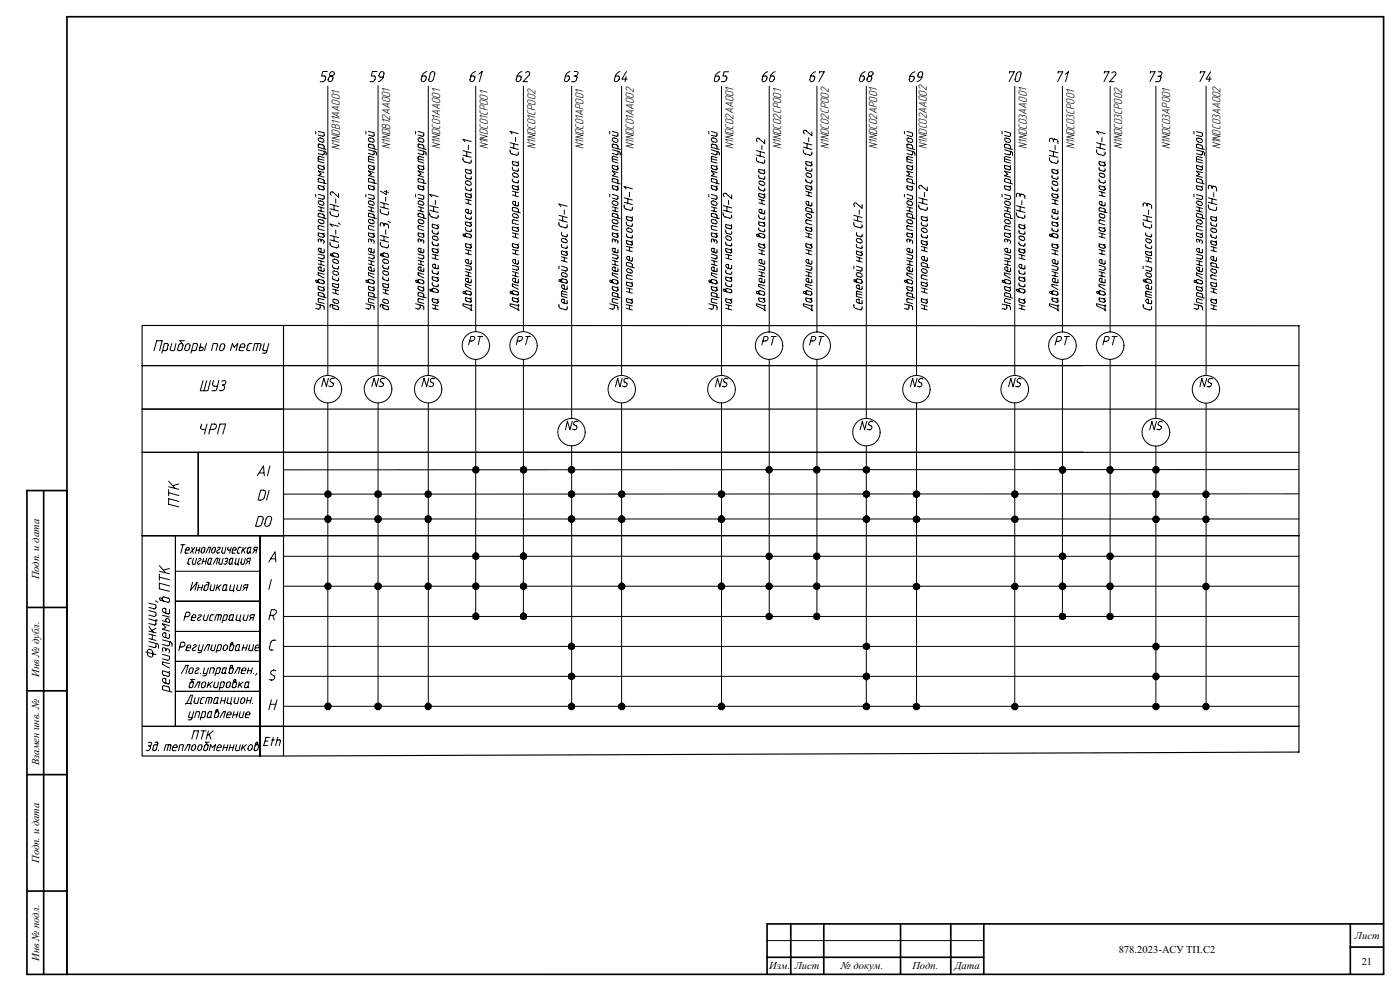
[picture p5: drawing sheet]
<svg xmlns="http://www.w3.org/2000/svg" width="420mm" height="297mm" viewBox="0 0 420 297" stroke-linecap="round" stroke-linejoin="round" font-family="sans-serif">
<defs><g id="words">
<text font-size="4.4" x="362.2" y="295.9">Формат А3</text>
<g font-size="3.6">
<text x="102" y="44.9" transform="rotate(-90 102 44.9)">N1NDÂ11ÀÀ001</text>
<text x="117.1" y="44.7" transform="rotate(-90 117.1 44.7)">N1NDÂ12ÀÀ001</text>
<text x="132" y="44.7" transform="rotate(-90 132 44.7)">N1NDÑ01ÀÀ001</text>
<text x="146.4" y="44.7" transform="rotate(-90 146.4 44.7)">N1NDÑ01ÑÐ001</text>
<text x="160.7" y="44.7" transform="rotate(-90 160.7 44.7)">N1NDÑ01ÑÐ002</text>
<text x="175.1" y="44.7" transform="rotate(-90 175.1 44.7)">N1NDÑ01ÀÐ001</text>
<text x="190.1" y="44.7" transform="rotate(-90 190.1 44.7)">N1NDÑ01ÀÀ002</text>
<text x="220.1" y="44.7" transform="rotate(-90 220.1 44.7)">N1NDÑ02ÀÀ001</text>
<text x="234.3" y="44.7" transform="rotate(-90 234.3 44.7)">N1NDÑ02ÑÐ001</text>
<text x="248.6" y="44.7" transform="rotate(-90 248.6 44.7)">N1NDÑ02ÑÐ002</text>
<text x="263.1" y="44.7" transform="rotate(-90 263.1 44.7)">N1NDÑ02ÀÐ001</text>
<text x="278.1" y="44.7" transform="rotate(-90 278.1 44.7)">N1NDÑ02ÀÀ002</text>
<text x="308.1" y="44.7" transform="rotate(-90 308.1 44.7)">N1NDÑ03ÀÀ001</text>
<text x="322.4" y="44.7" transform="rotate(-90 322.4 44.7)">N1NDÑ03ÑÐ001</text>
<text x="336.7" y="44.7" transform="rotate(-90 336.7 44.7)">N1NDÑ03ÑÐ002</text>
<text x="351.1" y="44.7" transform="rotate(-90 351.1 44.7)">N1NDÑ03ÀÐ001</text>
<text x="366.1" y="44.7" transform="rotate(-90 366.1 44.7)">N1NDÑ03ÀÀ002</text>
</g>
<g font-size="3.2">
<text x="11.7" y="173.7" transform="rotate(-90 11.7 173.7)">Подп. и дата</text>
<text x="11.7" y="202.8" transform="rotate(-90 11.7 202.8)">Инв № дубл.</text>
<text x="11.7" y="229.3" transform="rotate(-90 11.7 229.3)">Взамен инв. №</text>
<text x="11.7" y="258.7" transform="rotate(-90 11.7 258.7)">Подп. и дата</text>
<text x="406.5" y="281.5">Лист</text>
<text x="11.7" y="287.9" transform="rotate(-90 11.7 287.9)">Инв № подл.</text>
<text x="335.6" y="285.7">878.2023-АСУ ТП.С2</text>
<text x="230.8" y="290.4">Изм.</text>
<text x="238.4" y="290.4">Лист</text>
<text x="252.3" y="290.4">№ докум.</text>
<text x="273.7" y="290.4">Подп.</text>
<text x="286.4" y="290.4">Дата</text>
<text x="408.5" y="289.2">21</text>
</g>
<text font-size="1.4" fill="#fff" x="4.9" y="292.1">GSPublisherVersion 0.93.100.100</text>
</g></defs>
<g fill="none" stroke="#000" stroke-width=".3">
<path d="M94.7 39.4v.7M95.5 39.4l1.7 .4-.1 1-1.6-.3M98.2 21.4h-1.4l-.3 1.4 1.2 .2-.1 .9-.7 .6h-.8M98.3 25.8v86.7M98.9 23l.6-.2a.9 .9 0 0 1 .3 1 .9 .9 0 0 1-.9 .7 .81 .81 0 0 1-.5-.8 .81 .81 0 0 1 .5-.7zM99.3 21.6a.66 .66 0 0 1 1 .3 .66 .66 0 0 1-.7 .9 .6 .6 0 0 1-.7-.5 .6 .6 0 0 1 .4-.7zM109.8 39.4v.7M110.5 39.4l1.7 .4-.1 1-1.6-.3M113.1 21.4h-1.4l-.3 1.4 1.2 .2-.1 .9-.6 .6h-.9M113.4 25.7v86.8M114.2 21.6l.5-.1 .5 .3-.3 1.3-1.1-.1-.1-.4zM114.9 23.1l-.4 .7-1 .7"/>
<path d="M124.7 39.4v.7M125.4 39.4l1.7 .5-.1 .9-1.6-.3M126.6 22.8h1.1a.94 .94 0 0 1-.1 1.2 .94 .94 0 0 1-1.1 .2zM128.1 21.4l-.9 .5-.6 .9M128.5 25.8v86.7M129.4 21.6l.6-.1 .5 .4-.5 1.9a.68 .68 0 0 1-.7 .7 .68 .68 0 0 1-.6-.7l.4-1.7zM141.3 22.8h1a.93 .93 0 0 1-.1 1.3 .93 .93 0 0 1-1.2 0zM142.6 21.4l-1 .7-.3 .7M142.7 25.8v73.6M143.6 22.2l1.1-.8-.9 3.1M155.2 22.8h1a.91 .91 0 0 1-.1 1.3 .91 .91 0 0 1-1.2 0zM156.6 21.4l-.9 .5-.5 .9"/>
<path d="M157 25.8v73.6M157.7 21.9a.64 .64 0 0 1 .9-.4 .64 .64 0 0 1 .2 .9l-1.9 2.1h1.4M169.6 22.8h1.1a.93 .93 0 0 1-.1 1.3 .93 .93 0 0 1-1.3 0zM171 21.4l-1 .7-.4 .7M171.5 25.8v99.6M172.2 22.8l.9 .2-.2 .9-.6 .6h-.9M172.3 21.4h.6a.71 .71 0 0 1 .5 .9 .71 .71 0 0 1-.9 .5M182.9 39.4v.7M183.7 39.4l1.7 .5v.8l-.3 .2-1.4-.4M184.6 22.8h1a.91 .91 0 0 1-.1 1.2 .91 .91 0 0 1-1.2 .1zM186 21.4l-1 .7-.4 .7M186.5 25.8v86.7"/>
<path d="M187.8 23l-.3 1.5M187.9 21.4l-1.3 2.3h1.6M212.6 39.4v.7M213.4 39.4l1.7 .5-.1 .8-.2 .2-1.4-.3M214.6 22.8h.9a.94 .94 0 0 1 0 1.2 .94 .94 0 0 1-1.2 .2zM216 21.5a2.01 2.01 0 0 0-1.4 1.3M216.5 25.8v86.7M218.6 21.5h-1.4l-.3 1.3 1 .1a1.23 1.23 0 0 1-.5 1.5l-1 .1M228.9 22.8h1a.94 .94 0 0 1 0 1.2 .94 .94 0 0 1-1.3 .2zM230.3 21.5a2.01 2.01 0 0 0-1.4 1.3M230.8 25.8v73.7M231.2 22.8h.9a.93 .93 0 0 1 0 1.2 .93 .93 0 0 1-1.2 .2l-.1-.4z"/>
<path d="M232.5 21.5l-.5 .2-.8 1.1M243.2 22.8h1a1.02 1.02 0 0 1 0 1.1 1.02 1.02 0 0 1-1 .5l-.3-.4zM243.5 39.5v1.1l-1.6-1.4a.56 .56 0 0 0-.9 .1 .56 .56 0 0 0 .3 .8M244.7 21.5a2.01 2.01 0 0 0-1.5 1.3M245.1 25.8v73.7M245.8 21.9l.1-.4h1.4l-1.6 3M258.1 22.8h1a1.02 1.02 0 0 1 0 1.1 1.02 1.02 0 0 1-1 .5l-.3-.4zM259.6 21.5a2.01 2.01 0 0 0-1.5 1.3M259.9 25.8v99.6M260.6 23l.5-.2a.9 .9 0 0 1 .4 1.1 .9 .9 0 0 1-1 .6 .84 .84 0 0 1-.4-.8 .84 .84 0 0 1 .5-.7zM260.9 21.6a.65 .65 0 0 1 1 .3 .65 .65 0 0 1-.7 .9 .6 .6 0 0 1-.7-.5 .6 .6 0 0 1 .4-.7zM271.3 39.4v.7"/>
<path d="M272.1 39.4l1.7 .5v.8l-.3 .2-1.4-.3M273 22.9h1.1a.88 .88 0 0 1-.1 1.2 .88 .88 0 0 1-1.2 0zM274.5 21.5l-.9 .4-.6 1M275 25.8v86.7M275.7 21.8a.62 .62 0 0 1 .7-.3 .62 .62 0 0 1 .4 .7l-.2 .9h-1.1l-.2-.3zM276.6 23.1l-.6 1-.9 .4M300.6 39.4v.7M301.4 39.4l1.8 .5-.1 .8-.3 .2-1.4-.3M302.8 21.9l.1-.4h1.4l-1.6 3M304.4 25.8v86.7M305.2 21.8l.7-.3 .4 .2-.4 2.1a.68 .68 0 0 1-.7 .7 .68 .68 0 0 1-.7-.7zM317.4 21.9l.1-.4h1.3l-1.5 3"/>
<path d="M318.7 25.8v73.7M319.6 22.3l.9-.8-.8 3M331.3 21.9v-.4h1.4l-1.5 3M333 25.8v73.7M333.6 21.9a.63 .63 0 0 1 .8-.4 .63 .63 0 0 1 .3 .9l-1.8 2.1h1.3M345.1 21.9v-.4h1.4l-1.5 3M346.8 25.8v99.6M347.4 22.9l.9 .1-.2 1.1-.6 .4h-.9M347.4 21.5h.7a.71 .71 0 0 1 .4 .9 .71 .71 0 0 1-.8 .5M358.2 39.4v.7M359 39.5l1.7 .4v.8l-.3 .2-1.4-.3M360.1 21.9v-.4h1.4l-1.5 3"/>
<path d="M361.8 25.8v86.7M363 23l-.3 1.5M363.2 21.5l-1.4 2.2h1.6M94.7 58.3v.7M95.5 58.3l1.7 .4-.1 1-1.6-.3M95.5 44.9l2.2 .6 .1 1M95.5 47.6l1.7 .4M95.5 41.5l.4-.2 .8 .2a.55 .55 0 0 1 .5 .5 .55 .55 0 0 1-.5 .6l-1-.3zM97.2 55.6l-.4 .3a.52 .52 0 0 1 .4 .5 .52 .52 0 0 1-.4 .5l-1.2-.4-.1-1 1.3 .4M97.2 54.9v-.7l-.2-.4-1.2-.4-.3 .2v.8l2.3 .6M97.2 49.6l-.4 .3a.52 .52 0 0 1 .5 .5 .52 .52 0 0 1-.5 .5l-1.2-.5-.1-.9 1.3 .4M97.2 47.3l-1.4-.5-.3 .2v1.4l1.7 .5"/>
<path d="M97.2 45.3v.8l-.3 .3-1.4-.4M97.2 44.6v-.7l-.2-.4-1.4-.3-.1 .9 2.3 .7M97.2 51.7l-1.7-.5 .8 1-.8 .4 1.7 .5M100.7 59.6v1.3M101.6 58v1.1l-1.7-1.5a.53 .53 0 0 0-.8 .2 .53 .53 0 0 0 .3 .7M109.8 58.3v.7M110.5 41.6l.4-.3 .8 .2a.55 .55 0 0 1 .6 .5 .55 .55 0 0 1-.6 .6l-1.1-.4zM110.5 58.3l1.7 .4-.1 1-1.6-.3M110.5 44.9l2.2 .6 .2 1M110.5 47.6l1.7 .4M112.2 55.6l-.1 .3h-.2a.55 .55 0 0 1 .3 .5 .55 .55 0 0 1-.3 .5l-1.3-.4-.1-1 1.4 .4M112.2 54.9l-.1-1.1-1.2-.4-.4 .2v.8l2.4 .6"/>
<path d="M112.2 49.6l-.1 .3h-.2a.55 .55 0 0 1 .3 .5 .55 .55 0 0 1-.3 .5l-1-.3-.4-.3v-.8l1.4 .4M112.2 47.3l-1.3-.5-.4 .2v1.4l1.7 .5M112.2 45.3v1l-.2 .1-1.5-.4M112.2 44.6l-.1-1.1-1.5-.3-.1 .9 2.4 .7M112.2 51.7l-1.7-.5 .9 1-.9 .4 1.7 .5M115.3 57.3l1.2 .4M115.7 59.1v1.2M116 57.1v1.2l-1.9-1.1M124.7 58.3v.7M125.4 41.6l.4-.3 .8 .2a.55 .55 0 0 1 .6 .5 .55 .55 0 0 1-.6 .6l-1-.3zM125.4 58.3l1.7 .4-.1 1-1.6-.3M125.4 44.9l2.2 .6 .2 1"/>
<path d="M125.4 47.6l1.7 .4M127.1 55.6l-.3 .4a.49 .49 0 0 1 .3 .4 .49 .49 0 0 1-.3 .5l-1.3-.4-.1-1 1.4 .5M127.1 54.9l-.2-1.1-1.2-.3-.2 .1-.1 .8 2.4 .6M127.1 49.6l-.1 .3h-.2a.55 .55 0 0 1 .3 .5 .55 .55 0 0 1-.3 .5l-1.1-.4-.3-1 1.4 .4M127.1 47.3l-1.3-.5-.3 .2-.1 1.4 1.7 .5M127.1 45.3v1l-.2 .1-1.5-.4M127.1 44.6v-.9l-.2-.2-1.4-.3-.1 .9 2.4 .7M127.1 51.7l-1.7-.5 .9 1-.9 .4 1.7 .5M131.5 58.9l-2.6-.6 .7 .7M138.9 47.3l.1 .7 .5 .5 1.7 .4 .2-1M138.9 45.1l2.5 .7M138.9 46.5l2.5 .7"/>
<path d="M139.7 56l.2 .9 1.2 .3 .3-.8M139.7 52.4v.7l.3 .3 1.3 .3 .1-.8M139.7 59.7l1.7 .4M139.8 54.3l1 .1a.6 .6 0 0 1 .6 .6 .6 .6 0 0 1-.6 .5l-.9-.3a.57 .57 0 0 1-.1-.9zM140 45.4v1.4M140.5 43.5v1.3M140.5 60v1.1M141.4 58l-.4 .3a.49 .49 0 0 1 .4 .5 .49 .49 0 0 1-.4 .5l-1.3-.4v-1l1.3 .4M141.4 50.8l-.1 .3h-.3a.55 .55 0 0 1 .4 .5 .55 .55 0 0 1-.4 .5l-1-.3-.3-.4v-.7l1.3 .4M141.4 42.4l-2.5-.7 .6 .8M153 44.9l.1 .9 .5 .4 1.7 .3 .2-.9M153 42.8l2.5 .6"/>
<path d="M153 44.1l2.5 .7M153.7 53.6l.1 .8 1.5 .4 .2-.8M153.7 50l.1 .8 .3 .3 1.3 .2 .1-.7M153.7 57.3l1.8 .5M153.7 58.4l1.8 .5M154 51.9l.9 .1a.59 .59 0 0 1 .6 .5 .59 .59 0 0 1-.4 .7l-1.1-.4-.2-.4zM154.1 43v1.5M154.6 41.2v1.2M154.6 57.6v1.1M155.5 55.6l-.3 .4a.49 .49 0 0 1 .3 .4 .49 .49 0 0 1-.3 .5l-1.4-.4-.1-1 1.5 .5M155.5 48.4l-.1 .3h-.2a.55 .55 0 0 1 .3 .5 .55 .55 0 0 1-.3 .5l-1.4-.5-.1-.8 1.5 .3M155.5 40.1l-2.5-.7 .6 .7"/>
<path d="M182.9 58.3v.7M183.7 58.3l1.7 .5v.8l-.3 .2-1.4-.4M183.7 44.9l2.1 .6 .3 1M183.7 47.6l1.7 .4M183.9 41.4l1 .1a.6 .6 0 0 1 .5 .6 .6 .6 0 0 1-.5 .6l-1-.4a.57 .57 0 0 1 0-.9zM185.4 55.6l-.4 .4a.55 .55 0 0 1 .4 .5 .55 .55 0 0 1-.4 .5l-1.2-.5-.1-1 1.3 .5M185.4 55v-.9l-.2-.3-1.4-.3-.1 .9 2.4 .7M185.4 49.6l-.1 .3h-.3a.55 .55 0 0 1 .4 .5 .55 .55 0 0 1-.4 .5l-1.1-.4-.2-1 1.3 .4M185.4 47.3l-1.4-.5-.3 .2v1.4l1.7 .5M185.4 45.4v.9l-.2 .1-1.5-.4M185.4 44.6l-.2-1.1-1.4-.3-.1 .9 2.4 .7M185.4 51.7l-1.7-.5 .8 1-.8 .5 1.7 .4"/>
<path d="M187.2 59.3l2.5 .7M188.3 59.5v1.5M188.9 57.7v1.2M189.7 56.6l-2.5-.7 .6 .8M212.6 58.3v.7M213.4 58.3l1.7 .5-.1 .8-.2 .2-1.4-.4M213.4 44.9l2.1 .6 .3 .4v.6M213.4 47.6l1.7 .4M213.6 41.4l1 .1a.6 .6 0 0 1 .5 .6 .6 .6 0 0 1-.5 .6l-1-.4-.2-.4zM215.1 55.6l-.3 .4a.55 .55 0 0 1 .3 .5 .55 .55 0 0 1-.3 .5l-1.2-.4-.2-1.1 1.4 .5M215.1 55v-.9l-.2-.3-1.4-.3-.1 .9 2.4 .7M215.1 49.6l-.1 .3h-.2a.55 .55 0 0 1 .3 .5 .55 .55 0 0 1-.3 .5l-1.3-.4-.1-1 1.4 .4"/>
<path d="M215.1 47.3l-1.5-.4-.2 .1v1.4l1.7 .5M215.1 45.4v.9l-.2 .1-1.5-.4M215.1 44.6l-.2-1.1-1.4-.3-.1 .9 2.4 .7M215.1 51.7l-1.7-.5 .9 1-.9 .5 1.7 .4M219.5 58.4v1.1l-1.7-1.5a.54 .54 0 0 0-.8 .2 .54 .54 0 0 0 .3 .7M227 47.3v.8l.2 .2 1.7 .6 .4-.1 .1-.9M227 45.1l2.4 .7M227 46.5l2.4 .7M227.6 56l.1 .7 1.4 .5 .3-.1v-.7M227.6 52.5l.1 .8 1.5 .4 .2-.1v-.7M227.6 59.7l1.8 .5M227.9 54.3a1.18 1.18 0 0 1 1.5 .9l-.4 .3-.9-.2-.4-.5z"/>
<path d="M228.1 45.5v1.3M228.6 43.6v1.2M228.6 60v1.1M229.4 58.1l-.1 .2h-.2a.55 .55 0 0 1 .3 .6 .55 .55 0 0 1-.3 .5l-1.4-.5-.1-1 1.5 .4M229.4 50.8l-.1 .3h-.2a.55 .55 0 0 1 .3 .5 .55 .55 0 0 1-.3 .5l-1.3-.4-.2-1 1.5 .4M229.4 41.9v1.1l-1.7-1.4a.54 .54 0 0 0-.8 .1 .54 .54 0 0 0 .3 .8M241 44.9l.3 1.1 1.7 .5 .5-.3v-.6M241 42.8l2.5 .6M241 44.1l2.5 .7M241.8 53.6l.1 .8 1.2 .5 .4-.2v-.7M241.8 50v.7l.3 .4 1.3 .2 .1-.7M241.8 57.3l1.7 .5"/>
<path d="M241.8 58.4l1.7 .5M241.9 51.9l1.1 .1a.6 .6 0 0 1 .5 .6 .6 .6 0 0 1-.5 .6l-.9-.4-.3-.4zM242.1 43.1v1.4M242.6 41.2v1.2M242.6 57.6v1.1M243.5 55.7l-.4 .3a.52 .52 0 0 1 .5 .5 .52 .52 0 0 1-.5 .5l-1.2-.5-.1-1 1.3 .5M243.5 48.4l-.4 .3a.52 .52 0 0 1 .4 .5 .52 .52 0 0 1-.4 .5l-1.1-.3-.2-1 1.3 .3M271.3 58.3v.7M272.1 58.3l1.7 .5v.8l-.3 .2-1.4-.4M272.1 44.9l2.1 .6 .3 1.1M272.1 47.6l1.7 .5M272.3 41.4l1.1 .2 .4 .6-.4 .5-1.1-.4a.55 .55 0 0 1 0-.9z"/>
<path d="M273.8 55.7l-.1 .3h-.3a.55 .55 0 0 1 .4 .5 .55 .55 0 0 1-.4 .5l-1.1-.4-.2-1 1.3 .4M273.8 55l-.2-1.2-1.4-.3-.1 .9 2.4 .7M273.8 49.6l-.1 .3h-.3a.55 .55 0 0 1 .4 .5 .55 .55 0 0 1-.4 .5l-1.2-.4-.1-1 1.3 .4M273.8 47.3l-1.5-.4-.2 .1v1.4l1.7 .5M273.8 45.4l-.1 1-1.6-.3M273.8 44.6l-.2-1-1.4-.4-.1 1 2.4 .6M273.8 51.7l-1.7-.4 .8 .9-.8 .5 1.7 .4M275.6 59.3l2.6 .7M276.8 59.6v1.4M277.3 57.7v1.2M278.2 56.1v1.1l-1.7-1.5a.52 .52 0 0 0-.8 .1 .52 .52 0 0 0 .3 .8M300.6 58.3v.7"/>
<path d="M301.4 58.3l1.8 .5-.1 .8-.3 .2-1.4-.4M301.4 44.9l2.1 .6 .2 1.1M301.4 47.6l1.8 .5M301.5 41.4l1.4 .3 .2 .7a1.07 1.07 0 0 1-1.7-.8zM303.2 55.7l-.5 .3a.52 .52 0 0 1 .5 .5 .52 .52 0 0 1-.5 .5l-1.2-.5-.1-.9 1.3 .4M303.2 55v-.7l-.3-.5-1.1-.3-.4 .1v.8l2.3 .7M303.2 49.6l-.3 .3h-.2a.52 .52 0 0 1 .5 .5 .52 .52 0 0 1-.5 .5l-1.2-.4-.1-1 1.3 .4M303.2 47.3l-1.5-.4-.3 .3v1.2l1.8 .5M303.2 45.4l-.2 1-1.6-.3M303.2 44.6l-.3-1-1.1-.4-.4 .1v.9l2.3 .6M303.2 51.7l-1.8-.4 .9 .9-.9 .5 1.8 .4M306 58.6a.57 .57 0 0 0-.4-.6 .57 .57 0 0 0-.7 .3v.6"/>
<path d="M306 58.9v-.5l.3-.2a1.05 1.05 0 0 1 1.2 1.3M314.8 47.3l.2 1 1.8 .6 .5-.1 .1-.9M314.8 45.1l2.6 .7M314.8 46.6l2.6 .6M315.6 56l.1 .7 .3 .3 1.2 .2 .2-.7M315.6 52.5l.2 .9 1.4 .4 .2-.9M315.6 59.7l1.8 .5M315.9 54.3l.9 .1a.55 .55 0 0 1 .5 .6 .55 .55 0 0 1-.5 .5l-.9-.3-.2-.4zM316 42.2a.62 .62 0 0 0-.4-.8 .62 .62 0 0 0-.8 .4v.6M316 42.4v-.6l.2-.1 .8 .2 .3 .2 .1 1M316 45.5v1.3M316.5 43.6v1.3"/>
<path d="M316.5 60v1.1M317.4 58.1l-.4 .2a.55 .55 0 0 1 .4 .6 .55 .55 0 0 1-.4 .5l-1.3-.5-.1-.9 1.4 .3M317.4 50.8l-.4 .3a.55 .55 0 0 1 .4 .5 .55 .55 0 0 1-.4 .5l-1.3-.4-.1-1 1.4 .4M329 44.9l.3 1.1 1.5 .6 .6-.2 .1-.8M329 42.8l2.5 .6M329 44.1l2.5 .7M329.7 53.6l.1 .6 .3 .4 1.1 .3 .3-.3v-.5M329.7 50.1l.3 .9 1.2 .4 .3-.2v-.6M329.7 57.3l1.8 .5M329.7 58.5l1.8 .4M329.9 51.9l1.2 .2 .2 .2 .1 .6a1.05 1.05 0 0 1-1.6-.8zM330.1 43.1v1.4"/>
<path d="M330.6 41.2v1.3M330.6 57.6v1.1M331.5 55.7l-.4 .3a.52 .52 0 0 1 .4 .5 .52 .52 0 0 1-.4 .5l-1.3-.5-.1-.9 1.4 .4M331.5 48.4l-.4 .3a.52 .52 0 0 1 .4 .5 .52 .52 0 0 1-.4 .5l-1.3-.4-.1-.9 1.4 .3M331.5 40.1l-2.5-.7 .7 .8M358.2 58.3v.7M359 58.3l1.7 .5v.8l-.3 .2-1.4-.4M359 45l2.1 .5 .2 1.1M359 47.6l1.7 .5M359.1 41.4l1 .2a.55 .55 0 0 1 .6 .5 .55 .55 0 0 1-.6 .6l-1-.4-.1-.5zM360.7 55.7l-.4 .3a.52 .52 0 0 1 .4 .5 .52 .52 0 0 1-.4 .5l-1.2-.4-.1-1 1.3 .4M360.7 55l-.2-1.1-1.1-.4-.4 .1v.9l2.3 .6"/>
<path d="M360.7 49.6l-.4 .4a.47 .47 0 0 1 .4 .4 .47 .47 0 0 1-.4 .5l-1.3-.4v-1l1.3 .5M360.7 47.3l-1.3-.4-.4 .3v1.2l1.7 .5M360.7 45.4l-.1 1-1.6-.3M360.7 44.6l-.2-1-1.1-.4-.4 .1v.9l2.3 .6M360.7 51.7l-1.7-.4 .8 .9-.8 .5 1.7 .5M362.5 59.3l2.5 .7M363.6 56.3a.58 .58 0 0 0-.4-.7 .58 .58 0 0 0-.7 .4v.6M363.6 56.6l.2-.8 .8 .2 .4 .4v.8M363.6 59.6v1.4M364.1 57.8v1.1M95.5 76.1l1.7 .4-.1 1.1-1.6-.4M95.5 78l1.7 .5"/>
<path d="M95.5 79.1l1.7 .5M95.5 61.9l1.7 .5M95.5 63.1l1.7 .4M95.6 72.5a.49 .49 0 0 1 0-.9 .49 .49 0 0 1 .7 .5v.4M95.6 65.8l1.4 .3 .2 .7a1.17 1.17 0 0 1-1.7-.4zM95.6 60.2l1.1 .2a.55 .55 0 0 1 .5 .5 .55 .55 0 0 1-.5 .6l-1.1-.4-.2-.5zM96.3 72.1a.54 .54 0 0 1 .8 0 .54 .54 0 0 1 0 .8M96.3 62.2v1.1M96.3 78.2v1.1M97.2 74.7v.8l-.2 .3-.9-.3a.59 .59 0 0 1-.6-.5 .59 .59 0 0 1 .4-.6l.4 .1v1.1M97.2 69.9l-.4 .2a.52 .52 0 0 1 .4 .5 .52 .52 0 0 1-.4 .5l-1.2-.5-.1-.8 1.3 .3M97.2 68l-1.4-.4-.3 .1v.9l1.7 .5"/>
<path d="M97.2 65.4v-.8l-.2-.4-1.4-.3-.1 1 2.3 .6M99 72.7v.6l.4 .4 1.6 .6 .5-.3 .1-.7M99 63.3v.7l.4 .4 1.6 .5 .5-.2 .1-.7M99 70.5l2.6 .7M99 71.9l2.6 .7M99 61.2l2.6 .7M99 62.6l2.6 .7M99.8 79.4l.1 .8 1.5 .4 .2-.8M99.9 77.9a1.17 1.17 0 0 1 1.6 .5v.4l-.2 .2-1.1-.3-.2-.2zM99.9 76.6l-.5-.5-.4 .1 .4 .4 2 .5a.69 .69 0 0 0-.2-1.1l-1.1-.2a.6 .6 0 0 0-.3 .6 .6 .6 0 0 0 .4 .5M100.2 61.5v1.3M100.2 70.8v1.3"/>
<path d="M100.7 68.9v1.3M101.5 66.8l.6 .4M101.6 67.8l-2.6-.7 .7 .8M110.5 60.5l.4-.3 .8 .2a.55 .55 0 0 1 .6 .5 .55 .55 0 0 1-.6 .6l-1.1-.4zM110.5 76.1l1.7 .4-.1 1.1-1.6-.4M110.5 78l1.7 .5M110.5 79.1l1.7 .5M110.5 61.9l1.7 .5M110.5 63.1l1.7 .4M110.7 65.8l1 .2a.55 .55 0 0 1 .5 .5 .55 .55 0 0 1-.5 .6l-.9-.4a.55 .55 0 0 1-.1-.9zM111.4 72.5v-.5l-.5-.4-.3 .2v.8M111.4 72.1a.54 .54 0 0 1 .8 0 .54 .54 0 0 1-.1 .8"/>
<path d="M111.4 62.2v1.1M111.4 78.2v1.1M112.2 74.7l-.1 1.1-1.1-.3a.55 .55 0 0 1-.5-.5 .55 .55 0 0 1 .5-.6l.4 .1v1.1M112.2 69.9l-.1 .2h-.2a.55 .55 0 0 1 .3 .5 .55 .55 0 0 1-.3 .5l-1-.2-.4-.4v-.7l1.4 .3M112.2 68l-1.3-.4-.4 .1v.9l1.7 .5M112.2 65.4l-.1-1.2-1.5-.3-.1 1 2.4 .6M114.1 72.7v.7l.6 .5 1.5 .4 .3-.3v-.7M114.1 62.7v.9l.4 .4 1.6 .4 .4-.2v-.8M114.1 70.5l2.4 .7M114.1 71.9l2.4 .7M114.1 60.6l2.4 .7M114.1 62l2.4 .7"/>
<path d="M114.9 79.4l.1 .9 1.2 .3 .3-.1v-.7M114.9 76.6l-.5-.5a.28 .28 0 0 0-.3 .2 .28 .28 0 0 0 .2 .3l2 .5a.69 .69 0 0 0-.1-1.1l-1.1-.2a.68 .68 0 0 0 .1 1.1M115 77.7l1 .1a.55 .55 0 0 1 .6 .6 .55 .55 0 0 1-.6 .5l-.9-.3-.3-.4zM115.2 67.5a.57 .57 0 0 0-.4-.7 .57 .57 0 0 0-.7 .4v.5M115.2 67.8l.2-.8a1.04 1.04 0 0 1 1.1 1.4M115.2 61v1.3M115.2 70.8v1.3M115.7 68.9v1.3M116.5 66.3l.6 .4M125.4 60.5l.4-.3 .8 .2a.55 .55 0 0 1 .6 .5 .55 .55 0 0 1-.6 .6l-1-.3zM125.4 76.1l1.7 .5-.1 1-1.6-.4M125.4 78l1.7 .5"/>
<path d="M125.4 79.1l1.7 .5M125.4 61.9l1.7 .5M125.4 63.1l1.7 .4M125.6 65.8l1 .2a.55 .55 0 0 1 .5 .5 .55 .55 0 0 1-.5 .6l-1-.4-.2-.4zM126.3 72.5l-.1-.6-.5-.3-.2 .2v.8M126.3 72.1a.54 .54 0 0 1 .8 0 .54 .54 0 0 1-.1 .8M126.3 62.2v1.1M126.3 78.2v1.1M127.1 74.7v.9l-.2 .2-1-.3a.55 .55 0 0 1-.5-.5 .55 .55 0 0 1 .5-.6l.4 .1v1.1M127.1 69.9l-.1 .2h-.2a.55 .55 0 0 1 .3 .5 .55 .55 0 0 1-.3 .5l-1.1-.4-.3-.9 1.4 .3M127.1 68l-1.3-.4-.3 .1-.1 .9 1.7 .5M127.1 65.4v-.9l-.2-.3-1.4-.3-.1 1 2.4 .6"/>
<path d="M128.9 63.8l.2 .9 .5 .3 1.4 .4 .4-.3 .1-.7M128.9 61.6l2.6 .6M128.9 63l2.6 .7M129.7 72.4l.2 1 1.4 .3 .2-.8M129.7 68.9l.1 .8 .3 .2 1.1 .3 .3-.8M129.7 76.2l1.8 .4M129.7 77.3l1.8 .5M129.8 71a1.05 1.05 0 0 1 1.6 .8l-.3 .2-1-.2-.3-.2zM130.1 61.9v1.4M130.6 60v1.3M130.6 76.4v1.2M131.5 79.5l-.1 1-1.1-.1a.59 .59 0 0 1-.5-.8 .59 .59 0 0 1 .8-.3v1.1"/>
<path d="M131.5 74.5l-.4 .3a.55 .55 0 0 1 .4 .5 .55 .55 0 0 1-.4 .5l-1.3-.4-.1-1 1.4 .4M131.5 67.3l-.4 .3a.55 .55 0 0 1 .4 .5 .55 .55 0 0 1-.4 .5l-1.3-.5-.1-1 1.4 .5M139.7 79.5l1.7 .4-.2 1.1-1.5-.4M139.7 70.7l-.3-.4a.3 .3 0 0 0-.5-.1 .3 .3 0 0 0 .1 .5l2.1 .6a.65 .65 0 0 0-.1-1.1l-1.1-.3a.65 .65 0 0 0 .1 1.1M139.7 68.2v.6l.3 .4 1.3 .2 .1-.7M139.7 64.4v.7l.3 .4 1.1 .2 .2-.1 .1-.7M139.7 74.8l1.7 .4M139.7 75.9l1.7 .5M139.7 60.8l1.7 .5M140.5 75v1.1M141.4 78.1l-.2 1.1-1-.3a.55 .55 0 0 1-.6-.5 .55 .55 0 0 1 .6-.6l.3 .1v1.1M141.4 73.1l-.1 .2h-.3a.55 .55 0 0 1 .4 .5 .55 .55 0 0 1-.4 .5l-1.3-.4v-.9l1.3 .3"/>
<path d="M141.4 66.6l-.1 .2h-.3a.55 .55 0 0 1 .4 .5 .55 .55 0 0 1-.4 .5l-1.3-.5v-.8l1.3 .3M141.4 63l-.2 1.1-1-.3a.55 .55 0 0 1-.6-.5 .55 .55 0 0 1 .6-.6l.3 .1v1.1M153.7 79.5l1.8 .4-.2 1.1-1.6-.4M153.7 74.8l1.8 .4M153.7 75.9l1.8 .5M153.7 69.8l1.8 .4M153.7 70.9l1.8 .5M153.8 64.3a1.17 1.17 0 0 1 1.7 .4v.4l-.3 .2-1.1-.2-.2-.2zM154.6 70v1.1M154.6 75v1.1M155.5 78.1l-.1 1-1.1-.2a.55 .55 0 0 1-.5-.5 .55 .55 0 0 1 .5-.6l.3 .1v1.1M155.5 73.1l-.1 .2h-.2a.55 .55 0 0 1 .3 .5 .55 .55 0 0 1-.3 .5l-1.4-.4-.1-.9 1.5 .3"/>
<path d="M155.5 68.1l-.1 .2h-.2a.55 .55 0 0 1 .3 .5 .55 .55 0 0 1-.3 .6l-1.4-.5-.1-.9 1.5 .3M155.5 66.2l-1.5-.4-.3 .3v.8l1.8 .4M155.5 63.6v-.8l-.3-.4-1.1-.2-.3 .1-.1 .9 2.4 .6M155.5 60.6l-.1 1-1.1-.1a.55 .55 0 0 1-.5-.6 .55 .55 0 0 1 .5-.5l.3 .1v1.1M167.7 66.6v.8l.6 .5 1.7 .3 .1-.9M167.7 79.8v.7M167.7 64.5l2.4 .7M167.7 65.9l2.4 .7M168.4 71.7l.4-.2 .8 .1a.55 .55 0 0 1 .6 .6 .55 .55 0 0 1-.6 .5l-.9-.2zM168.4 79.8l1.7 .5-.1 .9-1.6-.3M168.4 73.2l.3 .9 1.1 .3 .3-.1v-.6M168.4 69.7l.1 .6 .3 .4 1.3 .3v-.8"/>
<path d="M168.4 77l1.7 .4M168.4 78.1l1.7 .5M168.8 64.8v1.4M169.3 62.9v1.3M169.3 77.2v1.1M170.1 75.3v.2h-.3a.55 .55 0 0 1 .3 .5 .55 .55 0 0 1-.3 .5l-1.3-.4-.1-.9 1.4 .3M170.1 61.8l-2.4-.7 .6 .8M183.7 76.1l1.7 .5v.8l-.3 .2-1.4-.4M183.7 78l1.7 .5M183.7 79.2l1.7 .4M183.7 62l1.7 .4M183.7 63.1l1.7 .4"/>
<path d="M183.9 65.8l1 .2a.55 .55 0 0 1 .5 .5 .55 .55 0 0 1-.5 .6l-1.1-.5-.1-.4zM183.9 60.3l1 .1a.6 .6 0 0 1 .5 .6 .6 .6 0 0 1-.5 .6l-1-.4a.57 .57 0 0 1 0-.9zM184.5 72.5v-.6l-.5-.3-.3 .2 .1 .8M184.5 72.1l.1-.1a.58 .58 0 0 1 .7 .2 .58 .58 0 0 1 0 .7M184.5 62.2v1.1M184.5 78.2v1.1M185.4 74.8l-.1 1-1.1-.3a.55 .55 0 0 1-.5-.5 .55 .55 0 0 1 .5-.6l.3 .1v1.1M185.4 69.9l-.1 .2h-.3a.55 .55 0 0 1 .4 .5 .55 .55 0 0 1-.4 .5l-1.1-.3-.2-1 1.3 .3M185.4 68l-1.4-.4-.3 .1v1l1.7 .4M185.4 65.4l-.2-1.2-1.4-.3-.1 1 2.4 .6M187.2 61.4l.1 .9 .5 .4 1.7 .3 .2-.9M187.2 60.6l2.5 .7"/>
<path d="M187.9 70.1l.1 .8 1.5 .4 .2-.8M187.9 66.6l.1 .7 .3 .3 1.3 .2 .1-.7M187.9 73.8l1.8 .5M187.9 74.9l1.8 .5M188 68.6a1.17 1.17 0 0 1 1.7 .4v.4l-.3 .3-1.1-.3-.2-.2zM188.9 74.1v1.1M189.7 77.1l-.1 1.1-1.1-.2a.55 .55 0 0 1-.5-.6 .55 .55 0 0 1 .5-.5l.4 .1v1.1M189.7 72.1l-.3 .4a.49 .49 0 0 1 .3 .4 .49 .49 0 0 1-.3 .5l-1.4-.4-.1-.9 1.5 .4M189.7 64.9l-.1 .3h-.2a.55 .55 0 0 1 .3 .5 .55 .55 0 0 1-.3 .5l-1.4-.5-.1-.8 1.5 .3M213.4 76.1l1.7 .5-.1 .8-.2 .2-1.4-.4M213.4 63.1l1.7 .4M213.4 78l1.7 .5"/>
<path d="M213.4 79.2l1.7 .4M213.4 62l1.7 .4M213.6 65.8l1 .2a.55 .55 0 0 1 .5 .5 .55 .55 0 0 1-.5 .6l-1.1-.5-.1-.4zM213.6 60.3l1 .1a.6 .6 0 0 1 .5 .6 .6 .6 0 0 1-.5 .6l-1-.4-.2-.4zM214.3 72.5l-.1-.6a.49 .49 0 0 0-.8-.1 .49 .49 0 0 0 .1 .8M214.3 72.2v-.2a.62 .62 0 0 1 .7 .2 .62 .62 0 0 1 0 .8M214.3 62.2v1.1M214.3 78.2v1.1M215.1 74.8l-.1 1-1.1-.3a.55 .55 0 0 1-.5-.5 .55 .55 0 0 1 .5-.6l.4 .1v1.1M215.1 69.9l-.1 .2h-.2a.55 .55 0 0 1 .3 .5 .55 .55 0 0 1-.3 .5l-1.2-.3-.2-1 1.4 .3M215.1 68l-1.5-.4-.2 .1v1l1.7 .4M215.1 65.4l-.2-1.2-1.4-.3-.1 1 2.4 .6"/>
<path d="M217 63.8l.2 1.1 1.6 .5 .6-.1 .1-.9M217 63l2.5 .7M217 61.6l2.5 .7M217.7 72.5l.2 .9 1.3 .3 .3-.3v-.5M217.7 68.9v.7l.4 .3 1.2 .3 .2-.8M217.7 76.2l1.8 .4M217.7 77.3l1.8 .5M217.9 70.8l1 .1a.6 .6 0 0 1 .5 .6 .6 .6 0 0 1-.5 .6l-.9-.4-.3-.4zM218.1 61.9v1.4M218.6 60v1.3M218.6 76.5v1.1M219.5 79.5v.9l-.2 .2-1-.2a.59 .59 0 0 1-.5-.6 .59 .59 0 0 1 .4-.6l.4 .1v1.1"/>
<path d="M219.5 74.5l-.4 .4a.47 .47 0 0 1 .4 .4 .47 .47 0 0 1-.4 .5l-1.3-.4-.1-1 1.4 .5M219.5 67.3l-.4 .3a.52 .52 0 0 1 .4 .5 .52 .52 0 0 1-.4 .5l-1-.3-.4-.3v-.8l1.4 .4M227.6 79.5l1.8 .5v.8l-.3 .2-1.5-.4M227.6 68.2l.1 .8 1.4 .4 .3-.1v-.6M227.6 64.4l.1 .8 .4 .3 1.2 .2 .1-.8M227.6 74.8l1.8 .5M227.6 75.9l1.8 .5M227.6 60.8l1.8 .5M227.7 70.7l-.2-.4-.5-.1 .1 .5 2 .6a.59 .59 0 0 0 .3-.6 .59 .59 0 0 0-.3-.5l-1.3-.3-.2 .6 .5 .5M228.6 75v1.1M229.4 78.2l-.1 1-1.1-.3a.55 .55 0 0 1-.5-.5 .55 .55 0 0 1 .5-.6l.4 .1v1.1M229.4 73.1l-.3 .3a.55 .55 0 0 1 .3 .5 .55 .55 0 0 1-.3 .5l-1.4-.5-.1-.9 1.5 .4"/>
<path d="M229.4 66.6l-.1 .2h-.2a.55 .55 0 0 1 .3 .5 .55 .55 0 0 1-.3 .5l-1.3-.3-.2-1 1.5 .3M229.4 63.1l-.1 1-1.1-.3a.55 .55 0 0 1-.5-.5 .55 .55 0 0 1 .5-.6l.4 .1v1.1M241.8 79.5l1.7 .5v.8l-.3 .2-1.4-.4M241.8 74.8l1.7 .5M241.8 75.9l1.7 .5M241.8 69.8l1.7 .5M241.8 70.9l1.7 .5M241.9 64.1l1.1 .1a.6 .6 0 0 1 .5 .6 .6 .6 0 0 1-.5 .6l-.9-.4-.3-.4zM242.6 70v1.1M242.6 75v1.1M243.5 78.2l-.1 1-1-.3a.59 .59 0 0 1-.6-.5 .59 .59 0 0 1 .4-.6l.4 .1v1.1M243.5 73.1l-.4 .3a.51 .51 0 0 1 .5 .5 .51 .51 0 0 1-.5 .5l-1.2-.5-.1-.9 1.3 .4"/>
<path d="M243.5 68.1l-.4 .3a.47 .47 0 0 1 .5 .5 .47 .47 0 0 1-.5 .5l-1.2-.5-.1-.9 1.3 .4M243.5 66.2l-1.4-.3-.3 .2v.8l1.7 .5M243.5 63.6l-.2-1.1-1.2-.3-.3 .1v.9l2.3 .6M243.5 60.7l-.1 1-1-.2a.56 .56 0 0 1-.6-.7 .56 .56 0 0 1 .8-.3v1.1M256.2 66.6v.9l.4 .4 1.6 .4 .3-.2 .1-.8M256.2 79.8v.7M256.2 64.5l2.4 .7M256.2 65.9l2.4 .7M256.9 79.8l1.7 .5v.8l-.3 .2-1.4-.3M256.9 73.2l.2 .9 1.3 .4 .2-.2v-.6M256.9 69.7v.7l.4 .3 1.2 .3 .1-.8M256.9 77l1.7 .5"/>
<path d="M256.9 78.1l1.7 .5M257.1 71.6h1a.6 .6 0 0 1 .5 .6 .6 .6 0 0 1-.5 .6l-1-.3-.2-.5zM257.3 64.9v1.3M257.8 63v1.2M257.8 77.2v1.1M258.6 75.3l-.3 .3a.55 .55 0 0 1 .3 .5 .55 .55 0 0 1-.3 .5l-1.2-.4-.2-1 1.4 .4M258.6 61.3v1.1l-1.8-1.6-.6 .1 .2 1M272.1 66l.3-.2 .9 .2a.55 .55 0 0 1 .5 .5 .55 .55 0 0 1-.5 .6l-1.1-.5zM272.1 76.1l1.7 .5v.8l-.3 .2-1.4-.3M272.1 78.1l1.7 .4M272.1 79.2l1.7 .4M272.1 62l1.7 .4"/>
<path d="M272.1 63.1l1.7 .5M272.3 60.3l1 .1a.6 .6 0 0 1 .5 .6 .6 .6 0 0 1-.5 .6l-1-.4a.55 .55 0 0 1 0-.9zM272.9 72.5a.5 .5 0 0 0-.1-.7 .5 .5 0 0 0-.7 .2l.1 .6M272.9 72.2l.1-.2a.61 .61 0 0 1 .7 .2 .61 .61 0 0 1 0 .8M272.9 62.2v1.1M272.9 78.2v1.2M273.8 74.8l-.1 1-1.1-.3a.55 .55 0 0 1-.5-.5 .55 .55 0 0 1 .5-.6l.3 .1v1.1M273.8 69.9l-.1 .2h-.3a.55 .55 0 0 1 .4 .5 .55 .55 0 0 1-.4 .5l-1.2-.4-.1-.9 1.3 .3M273.8 68l-1.5-.4-.2 .2v.9l1.7 .4M273.8 65.4l-.2-1.1-1.4-.4-.1 1 2.4 .6M275.6 61.4l.1 .7 .3 .4 1.8 .6 .3-.4 .1-.6M275.6 60.6l2.6 .7"/>
<path d="M276.4 70.1l.2 .9 1.4 .4 .2-.9M276.4 66.6l.2 .9 1.4 .3 .2-.7M276.4 74.9l1.8 .5M276.4 73.8l1.8 .5M276.5 68.6a1.04 1.04 0 0 1 1.6 .8 1.09 1.09 0 0 1-1.7-.6zM277.3 74.1v1.1M278.2 77.2l-.1 1-1.1-.2a.55 .55 0 0 1-.6-.6 .55 .55 0 0 1 .6-.5l.3 .1v1.1M278.2 72.2l-.4 .3a.55 .55 0 0 1 .4 .5 .55 .55 0 0 1-.4 .5l-1.3-.5-.1-.9 1.4 .4M278.2 64.9l-.4 .3a.55 .55 0 0 1 .4 .5 .55 .55 0 0 1-.4 .5l-1.2-.4-.2-.9 1.4 .3M301.4 76.1l1.8 .5-.1 .8-.3 .2-1.4-.3M301.4 78.1l1.8 .4M301.4 79.2l1.8 .4"/>
<path d="M301.4 62l1.8 .4M301.4 63.1l1.8 .5M301.5 65.9a1.12 1.12 0 0 1 1.6 .9l-.3 .3a1.12 1.12 0 0 1-1.4-1.1zM301.5 60.3l1.4 .3 .2 .7a1.07 1.07 0 0 1-1.7-.8zM302.3 72.5a.5 .5 0 0 0-.2-.8 .5 .5 0 0 0-.7 .5l.1 .4M302.3 72.2v-.2a.59 .59 0 0 1 .8 .2 .59 .59 0 0 1-.1 .8M302.3 62.2v1.1M302.3 78.2v1.2M303.2 74.8v.7l-.1 .3h-.3l-1.1-.4-.3-.5 .1-.4h.8v1.1M303.2 69.9l-.3 .3-.2-.1a.52 .52 0 0 1 .5 .5 .52 .52 0 0 1-.5 .5l-1.2-.4-.1-.9 1.3 .3M303.2 68l-1.5-.4-.3 .3v.8l1.8 .4M303.2 65.4l-.3-1.1-1.1-.4-.4 .2v.8l2.3 .6"/>
<path d="M304.9 63.8l.1 .6 .4 .6 1.6 .4 .4-.3 .1-.7M304.9 61.6l2.6 .7M304.9 63l2.6 .7M305.7 72.5l.1 .7 1.2 .6 .4-.2 .1-.7M305.7 69l.2 .9 1.3 .3 .3-.3v-.5M305.7 76.2l1.8 .5M305.7 77.3l1.8 .5M305.9 70.8l1.1 .2 .4 .8a1.17 1.17 0 0 1-1.7-.5zM306 62v1.3M306.5 60.1v1.2M306.5 76.5v1.1M307.5 79.6l-.2 1-1-.2a.58 .58 0 0 1-.6-.5 .58 .58 0 0 1 .4-.7l.4 .1v1.1"/>
<path d="M307.5 74.6l-.5 .3a.52 .52 0 0 1 .5 .5 .52 .52 0 0 1-.5 .5l-1.2-.5-.1-.9 1.3 .4M307.5 67.3l-.5 .3a.52 .52 0 0 1 .5 .5 .52 .52 0 0 1-.5 .5l-1.1-.3-.2-1.1 1.3 .4M315.6 79.5l1.8 .5-.1 .8-.2 .2-1.5-.3M315.6 68.2l.2 .9 1.4 .4 .2-.8M315.6 64.4l.2 1 1.4 .3 .2-.8M315.6 74.8l1.8 .5M315.6 76l1.8 .4M315.6 60.9l1.8 .4M315.7 70.7l-.4-.5h-.4l.2 .5 2.1 .6a.68 .68 0 0 0-.2-1.1l-1.1-.3a.6 .6 0 0 0-.3 .6 .6 .6 0 0 0 .4 .5M316.5 75v1.1M317.4 78.2l-.1 1-1.1-.3a.55 .55 0 0 1-.5-.5 .55 .55 0 0 1 .5-.6l.3 .1v1.1M317.4 73.2l-.4 .2a.55 .55 0 0 1 .4 .5 .55 .55 0 0 1-.4 .5l-1.3-.5-.1-.8 1.4 .3"/>
<path d="M317.4 66.6l-.4 .2a.55 .55 0 0 1 .4 .5 .55 .55 0 0 1-.4 .5l-1.3-.4-.1-.9 1.4 .3M317.4 63.1v.9l-.4 .1-1.1-.4-.2-.7 .3-.2h.5v1.1M329.7 79.5l1.8 .5v.8l-.3 .2-1.5-.3M329.7 74.8l1.8 .5M329.7 76l1.8 .4M329.7 69.8l1.8 .5M329.7 70.9l1.8 .5M329.9 64.1l1.3 .3 .2 .7a1.05 1.05 0 0 1-1.6-.8zM330.6 70v1.1M330.6 75v1.1M331.5 78.2l-.2 1-1-.3a.56 .56 0 0 1-.6-.7 .56 .56 0 0 1 .9-.3v1.1M331.5 73.2l-.4 .2a.52 .52 0 0 1 .4 .5 .52 .52 0 0 1-.4 .5l-1-.2-.3-.4-.1-.7 1.4 .3"/>
<path d="M331.5 68.2l-.4 .2a.52 .52 0 0 1 .4 .5 .52 .52 0 0 1-.4 .5l-1-.2-.3-.4-.1-.7 1.4 .3M331.5 66.3l-1.4-.4-.4 .2v.8l1.8 .5M331.5 63.7l-.2-1.2-1.3-.3-.2 .2-.1 .8 2.4 .6M331.5 60.7v.8l-.3 .2-1.2-.3-.2-.5 .1-.4h.7v1.1M342.9 66.6l.3 1.2 1.6 .5 .6-.2 .1-.8M342.9 79.8v.7M342.9 64.5l2.6 .7M342.9 65.9l2.6 .7M343.7 79.8l1.8 .5-.1 .8-.3 .2-1.4-.3M343.7 73.2v.7l.4 .4 1.1 .2 .2-.1 .1-.6M343.7 69.8l.2 .9 1.3 .3 .3-.3v-.5M343.7 77l1.8 .5"/>
<path d="M343.7 78.2l1.8 .4M343.9 71.6l1 .1a.55 .55 0 0 1 .6 .6 .55 .55 0 0 1-.6 .5l-.9-.3-.3-.5zM344.1 61.6a.63 .63 0 0 0-.4-.7 .63 .63 0 0 0-.8 .3v.6M344.1 61.8v-.6l.2-.1 .8 .2 .4 .5v.7M344.1 64.9v1.3M344.6 63v1.3M344.6 77.2v1.1M345.5 75.4l-.4 .2a.52 .52 0 0 1 .4 .5 .52 .52 0 0 1-.4 .5l-1.3-.5-.1-.8 1.4 .3M359 76.2l1.7 .4v.9l-.3 .1-1.4-.3M359 78.1l1.7 .4M359 79.2l1.7 .5M359 62l1.7 .5"/>
<path d="M359 63.1l1.7 .5M359.1 72.6l-.1-.6 .3-.3 .4 .2 .1 .7M359.1 65.9a1.16 1.16 0 0 1 1.6 .8l-.1 .2a1.07 1.07 0 0 1-1.6-.8zM359.1 60.3l1 .2a.55 .55 0 0 1 .6 .5 .55 .55 0 0 1-.6 .6l-.9-.4-.2-.4zM359.8 72.2a.54 .54 0 0 1 .8 0 .54 .54 0 0 1 0 .8M359.8 62.2v1.1M359.8 78.3v1.1M360.7 74.8v.9l-1.2-.1a.59 .59 0 0 1-.5-.6 .59 .59 0 0 1 .5-.6l.3 .1v1.2M360.7 69.9l-.4 .3a.47 .47 0 0 1 .4 .5 .47 .47 0 0 1-.4 .4l-1.3-.4v-.9l1.3 .4M360.7 68l-1.3-.3-.4 .2v.8l1.7 .5M360.7 65.4l-.2-1.1-1.1-.4-.4 .2v.8l2.3 .6M362.5 61.4l.1 .8 .5 .5 1.6 .4 .3-.4v-.6"/>
<path d="M362.5 60.6l2.5 .7M363.3 70.1v.6l.3 .4 1.2 .3 .2-.2v-.6M363.3 66.6l.2 .9 1.3 .4 .2-.8M363.3 73.8l1.7 .5M363.3 75l1.7 .4M363.4 68.4l1.2 .2 .4 .6-.4 .5-1.1-.4a.55 .55 0 0 1-.1-.9zM364.1 74.1v1.1M365 77.2v.9l-.3 .1-1.3-.5-.1-.6 .3-.2 .5 .1v1.1M365 72.2l-.1 .3h-.3a.55 .55 0 0 1 .4 .5 .55 .55 0 0 1-.4 .5l-1-.3-.3-.3v-.8l1.3 .4M365 64.9l-.1 .3h-.3a.55 .55 0 0 1 .4 .5 .55 .55 0 0 1-.4 .5l-1.2-.4-.1-.9 1.3 .3M94.7 91l2.3 .7 .2 .3v.8M95.6 84.5l-.5-.5-.4 .1 .3 .5 1.9 .5a.58 .58 0 0 0 .4-.6 .58 .58 0 0 0-.5-.5l-1.1-.3a.65 .65 0 0 0 .1 1.1"/>
<path d="M96.1 91.4l-.2 1.1-1.2-.1M97.2 89.8l-1.5-.4-.2 .2v.9l1.7 .4M97.2 89.1v-.7l-.2-.4-1.4-.4-.1 1 2.3 .6M97.2 85.9l-.4 .3a.47 .47 0 0 1 .4 .5 .47 .47 0 0 1-.4 .4l-1.2-.4-.1-.9 1.3 .4M97.2 80.4l-.1 1-1-.3a.55 .55 0 0 1-.6-.5 .55 .55 0 0 1 .6-.6l.2 .1v1.1M97.2 82.2l-1.7-.5v.7l1.7 .9M99.8 91.4l.1 1 1.5 .4a.6 .6 0 0 0-.2-1l-2-.5-.2 .7M99.8 82.9l.1 .8 1.3 .5 .3-.2 .1-.7M99.8 86.6l1.8 .5M99.8 87.7l1.8 .5M100 89.7l1 .1a.58 .58 0 0 1 .5 .5 .58 .58 0 0 1-.4 .7l-1.1-.5-.2-.5zM100 81.2l1 .2a.56 .56 0 0 1 .5 .4 .56 .56 0 0 1-.4 .7l-1-.4-.3-.4z"/>
<path d="M100.7 86.9v1.1M101.6 85l-.1 .3h-.3a.55 .55 0 0 1 .4 .5 .55 .55 0 0 1-.4 .5l-1.3-.5-.1-.9 1.4 .4M109.8 91l2.3 .7 .1 1.1M110.6 84.5l-.4-.5-.4 .1 .3 .5 1.9 .5a.65 .65 0 0 0-.1-1.1l-1.2-.3a.63 .63 0 0 0 .2 1.1M111.1 91.4l-.1 1.1-1.2-.1M112.2 89.8l-1.5-.4-.2 .2v.9l1.7 .4M112.2 89.1l-.1-1.1-1.5-.4-.1 1.1 2.4 .5M112.2 85.9l-.3 .3a.49 .49 0 0 1 .3 .5 .49 .49 0 0 1-.3 .4l-1.3-.4-.1-.9 1.4 .4M112.2 80.4l-.1 1-1.1-.3a.55 .55 0 0 1-.5-.5 .55 .55 0 0 1 .5-.6l.4 .1v1.1M112.2 82.2l-1.7-.5v.7l1.7 .9M114.9 91.4l.1 1.1 1.3 .3a.6 .6 0 0 0-.1-1l-2-.5-.1 .7M114.9 82.9l.1 .9 1.2 .4 .3-.2v-.7"/>
<path d="M114.9 86.6l1.6 .5M114.9 87.7l1.6 .5M115 89.7l1 .1a.55 .55 0 0 1 .6 .6 .55 .55 0 0 1-.6 .5l-1.1-.4-.1-.5zM115 81.2l1.3 .3 .3 .7-.6 .3-.8-.3-.4-.5zM115.7 86.9v1.1M116.5 85v.3h-.3a.55 .55 0 0 1 .3 .5 .55 .55 0 0 1-.3 .5l-1.2-.4-.1-1 1.3 .4M124.7 91l2.2 .7 .2 .2v.9M125.4 84.5l-.4-.5a.31 .31 0 0 0-.3 .2 .31 .31 0 0 0 .2 .4l2 .5a.65 .65 0 0 0-.1-1.1l-1.1-.3a.63 .63 0 0 0 .1 1.1M126 91.4l-.1 1.1-.5 .1-.7-.2M127.1 89.8l-1.4-.4-.2 .2-.1 .9 1.7 .4M127.1 89.1v-.8l-.3-.4-1-.3-.3 .2-.1 .9 2.4 .5M127.1 85.9l-.3 .3a.55 .55 0 0 1 .3 .5 .55 .55 0 0 1-.3 .5l-1.3-.5-.1-.9 1.4 .4"/>
<path d="M127.1 80.4l-.1 1-1.1-.3a.55 .55 0 0 1-.5-.5 .55 .55 0 0 1 .5-.6l.4 .1v1.1M127.1 82.2l-1.7-.5v.7l1.7 .9M129.7 84.7l.1 .7 .3 .3 1.1 .2 .3-.7M129.7 81l.2 .8 1.3 .4 .3-.8M129.7 91.3l1.8 .4M129.7 92.4l1.8 .4M129.8 87.2l-.5-.5h-.3l.1 .5 2.1 .5a.6 .6 0 0 0-.1-1l-1-.3a.56 .56 0 0 0-.5 .5 .56 .56 0 0 0 .5 .6M130.6 91.4v1.2M131.5 89.6l-.4 .2a.55 .55 0 0 1 .4 .5 .55 .55 0 0 1-.4 .6l-1.3-.4-.1-1 1.4 .3M131.5 83.1l-.4 .2a.55 .55 0 0 1 .4 .5 .55 .55 0 0 1-.4 .5l-1.3-.5-.1-.9 1.4 .4M139.7 87.9l-.3-.4a.3 .3 0 0 0-.5-.1 .3 .3 0 0 0 .1 .5l2.1 .6a.65 .65 0 0 0-.1-1.1l-1.1-.3a.65 .65 0 0 0 .1 1M139.7 81.4l1.7 .5"/>
<path d="M139.7 82.5l1.7 .5M140.5 81.6v1.1M141.4 91.6l-2.5-.6v.6l2.5 1.2M141.4 89.2l-.4 .4a.49 .49 0 0 1 .4 .5 .49 .49 0 0 1-.4 .4l-1.3-.4v-.9l1.3 .4M141.4 83.7l-.1 1.1-1.1-.3a.55 .55 0 0 1-.5-.5 .55 .55 0 0 1 .5-.6l.3 .1v1.1M141.4 85.6l-1.7-.5v.7l1.7 .9M141.6 91.4h-.2v1.7h.2M153.7 81.4l1.8 .5M153.7 82.5l1.8 .5M153.8 87.9l-.4-.5a.32 .32 0 0 0-.4 .2 .32 .32 0 0 0 .3 .4l2 .5a.65 .65 0 0 0-.1-1.1l-1.2-.3a.58 .58 0 0 0-.3 .6 .58 .58 0 0 0 .4 .4M154.6 81.6v1.1M155.5 91.6l-2.5-.6v.6l2.5 1.2"/>
<path d="M155.5 89.2l-.3 .4a.49 .49 0 0 1 .3 .5 .49 .49 0 0 1-.3 .4l-1.4-.4-.1-.9 1.5 .4M155.5 83.7l-.1 1.1-1.1-.3a.55 .55 0 0 1-.5-.5 .55 .55 0 0 1 .5-.6l.3 .1v1.1M155.5 85.6l-1.8-.5v.7l1.8 .9M155.7 91.4h-.2v1.7h.2M167.7 91.2v.8l.6 .5 1.7 .3 .1-.9M168.4 82l.4-.3 .8 .2a.55 .55 0 0 1 .6 .5 .55 .55 0 0 1-.6 .6l-.9-.3zM168.4 84.3l-.2-.4a.29 .29 0 0 0-.5 0 .29 .29 0 0 0 .1 .4l2 .5a.52 .52 0 0 0 .4-.5 .52 .52 0 0 0-.4-.5l-1.1-.3a.63 .63 0 0 0 .1 1.1M168.4 88l1.7 .4M170.1 90v1l-1.1-.2a.55 .55 0 0 1-.6-.6 .55 .55 0 0 1 .6-.5l.3 .1v1.1M170.1 87.6l-1.3-.4-.3 .2-.1 1.3 1.7 .5M170.1 85.7v1.1l-1.1-.3a.55 .55 0 0 1-.6-.5 .55 .55 0 0 1 .6-.6l.3 .1v1.1M182.9 91l2.3 .7 .2 1.2"/>
<path d="M183.7 84.5l-.4-.5a.3 .3 0 0 0-.4 .2 .3 .3 0 0 0 .3 .4l1.8 .5a.59 .59 0 0 0 .4-.6 .59 .59 0 0 0-.4-.5l-1.1-.3a.6 .6 0 0 0 .1 1.1M184.3 91.4l-.2 1.1h-1.2M185.4 89.8l-1.4-.3-.3 .1v.9l1.7 .4M185.4 89.1l-.2-1.1-1.2-.4-.3 .2v.9l2.4 .5M185.4 85.9l-.1 .3h-.3a.55 .55 0 0 1 .4 .5 .55 .55 0 0 1-.4 .5l-1-.2-.3-.4v-.7l1.3 .3M185.4 80.4l-.2 1-1.1-.3-.3-.2-.1-.6 .3-.3 .5 .1v1.1M185.4 82.2l-1.7-.4v.6l1.7 .9M187.9 91.3l1.8 .4M187.9 92.4l1.8 .5M187.9 86.3l1.8 .4M187.9 87.4l1.8 .5M188 80.8a1.17 1.17 0 0 1 1.7 .4v.4l-.3 .3-1.1-.3-.2-.2z"/>
<path d="M188.9 86.5v1.1M188.9 91.5v1.1M189.7 89.6l-.1 .2h-.2a.55 .55 0 0 1 .3 .5 .55 .55 0 0 1-.3 .6l-1.4-.5-.1-.9 1.5 .3M189.7 84.6l-.1 .2h-.2a.55 .55 0 0 1 .3 .6 .55 .55 0 0 1-.3 .5l-1.4-.5-.1-.9 1.5 .3M189.7 82.7l-1.5-.4-.3 .3v.8l1.8 .4M189.7 80.1v-.8l-.3-.4-1.1-.2-.3 .1-.1 .8 2.4 .7M212.6 91l2.3 .7 .2 1.2M213.4 84.5l-.2-.4h-.5l.1 .4 2 .6a.59 .59 0 0 0 .3-.6 .59 .59 0 0 0-.3-.5l-1.2-.3a.6 .6 0 0 0 .1 1.1M214 91.4v1l-.3 .2-1.1-.1M215.1 89.8l-1.4-.3-.3 .1v.9l1.7 .4M215.1 89.1l-.2-1.1-1.2-.4-.3 .2v.9l2.4 .5M215.1 85.9l-.1 .3h-.2a.55 .55 0 0 1 .3 .5 .55 .55 0 0 1-.3 .5l-1.2-.4-.2-.9 1.4 .3"/>
<path d="M215.1 80.4v.9l-1.2-.1a.59 .59 0 0 1-.5-.8 .59 .59 0 0 1 .9-.3v1.2M215.1 82.2l-1.7-.4v.6l1.7 .9M217.7 84.7v.6l.4 .4 1.2 .2 .2-.7M217.7 81v.6l.4 .4 1.1 .2 .3-.1v-.6M217.7 91.3l1.8 .4M217.7 92.4l1.8 .5M217.8 87.2l-.5-.5-.3 .1 .3 .5 1.9 .5a.58 .58 0 0 0 .3-.6 .58 .58 0 0 0-.4-.5l-1.2-.3a.62 .62 0 0 0 .2 1.1M218.6 91.5v1.1M219.5 89.6l-.4 .2a.52 .52 0 0 1 .4 .5 .52 .52 0 0 1-.4 .6l-1.3-.5-.1-.9 1.4 .3M219.5 83.1l-.4 .2a.52 .52 0 0 1 .4 .5 .52 .52 0 0 1-.4 .5l-1.2-.3-.2-1 1.4 .3M227.6 81.4l1.8 .5M227.6 82.6l1.8 .4"/>
<path d="M227.7 87.9l-.4-.5a.32 .32 0 0 0-.4 .2 .32 .32 0 0 0 .3 .4l1.9 .5a.59 .59 0 0 0 .3-.6 .59 .59 0 0 0-.3-.5l-1.3-.3-.2 .6 .5 .4M228.6 81.6v1.1M229.4 91.7l-2.4-.7v.6l2.4 1.2M229.4 89.3l-.1 .3h-.2a.55 .55 0 0 1 .3 .5 .55 .55 0 0 1-.3 .5l-1.4-.5-.1-.9 1.5 .4M229.4 83.7v1l-.3 .1-1.2-.4-.2-.7 .3-.3 .6 .1v1.1M229.4 85.6l-1.8-.4v.6l1.8 .9M229.7 91.5l-.3-.1v1.7h.3M241.8 81.4l1.7 .5M241.8 82.6l1.7 .4M241.9 87.9l-.5-.5h-.3l.1 .5 1.9 .6a.56 .56 0 0 0 .5-.6 .56 .56 0 0 0-.5-.5l-1.1-.3a.6 .6 0 0 0 .1 1M242.6 81.6v1.1M243.5 91.7l-2.5-.7v.6l2.5 1.2"/>
<path d="M243.5 89.3l-.4 .3a.52 .52 0 0 1 .5 .5 .52 .52 0 0 1-.5 .5l-1.2-.5-.1-.9 1.3 .4M243.5 83.7v.9l-.3 .2-1.1-.4-.3-.5 .1-.4h.7v1.1M243.5 85.6l-1.7-.4v.6l1.7 .9M243.8 91.5l-.3-.1v1.7h.3M256.2 91.2v.8l.4 .4 1.6 .5 .3-.2 .1-.8M256.9 84.3l-.4-.5a.3 .3 0 0 0-.4 .3 .3 .3 0 0 0 .3 .3l1.9 .5a.59 .59 0 0 0 .4-.5 .59 .59 0 0 0-.4-.6l-1.2-.2a.69 .69 0 0 0 .2 1.1M256.9 88l1.7 .4M257.1 81.8l1 .1a.6 .6 0 0 1 .5 .6 .6 .6 0 0 1-.5 .6l-1-.4-.2-.4zM258.6 90v.9l-.2 .1-1.3-.3-.2-.8 .4-.2 .5 .1v1.1M258.6 87.6l-1.5-.4-.2 .2v1.4l1.7 .4M258.6 85.8l-.1 1-1.1-.3a.55 .55 0 0 1-.5-.5 .55 .55 0 0 1 .5-.6l.4 .1v1.1M271.3 91.1l2.1 .5 .4 .4v.9"/>
<path d="M272.2 84.5l-.5-.5-.4 .1 .2 .4 2.1 .6a.69 .69 0 0 0-.2-1.1l-1.1-.3a.69 .69 0 0 0 .1 1.1M272.7 91.4l-.2 1.2-1.2-.1M273.8 89.8l-1.4-.3-.3 .1v.9l1.7 .5M273.8 89.2l-.2-1.2-1.4-.3-.1 1 2.4 .6M273.8 85.9l-.1 .3h-.3a.55 .55 0 0 1 .4 .5 .55 .55 0 0 1-.4 .5l-1.1-.3-.2-1 1.3 .3M273.8 80.4l-.2 1-1-.2a.59 .59 0 0 1-.5-.8 .59 .59 0 0 1 .8-.3v1.2M273.8 82.2l-1.7-.4v.6l1.7 1M276.4 91.3l1.8 .5M276.4 92.4l1.8 .5M276.4 86.3l1.8 .4M276.4 87.4l1.8 .5M276.5 80.8a1.04 1.04 0 0 1 1.6 .8 1.06 1.06 0 0 1-1.7-.6z"/>
<path d="M277.3 86.5v1.1M277.3 91.5v1.1M278.2 89.6l-.4 .3a.49 .49 0 0 1 .4 .5 .49 .49 0 0 1-.4 .5l-1.3-.5-.1-.9 1.4 .4M278.2 84.6l-.4 .3a.49 .49 0 0 1 .4 .5 .49 .49 0 0 1-.4 .5l-1.3-.5-.1-.9 1.4 .4M278.2 82.7l-1.4-.3-.4 .2v.8l1.8 .5M278.2 80.1l-.2-1-1.2-.4-.3 .1-.1 .9 2.4 .6M300.6 91.1l2.3 .6 .3 1.2M301.5 84.6l-.5-.6-.4 .2 .4 .4 1.9 .5a.64 .64 0 0 0-.2-1.1l-1-.3a.6 .6 0 0 0-.3 .6 .6 .6 0 0 0 .4 .5M302.1 91.4l-.1 1-.2 .2-1.2-.1M303.2 89.8l-1.4-.3-.4 .3v.7l1.8 .5M303.2 89.2l-.3-1.2-1.2-.3-.3 .2v.8l2.3 .6M303.2 85.9l-.5 .3a.52 .52 0 0 1 .5 .5 .52 .52 0 0 1-.5 .5l-1.2-.4-.1-.9 1.3 .3"/>
<path d="M303.2 80.4l-.1 1-1.1-.2a.6 .6 0 0 1-.6-.8 .6 .6 0 0 1 .9-.3v1.2M303.2 82.2l-1.8-.4v.6l1.8 1M305.7 84.8l.2 .8 1.3 .4 .3-.3v-.5M305.7 81v.6l.3 .4 1.3 .2 .2-.7M305.7 91.3l1.8 .5M305.7 92.4l1.8 .5M305.8 87.2l-.5-.5-.4 .1 .2 .4 1.9 .6a.56 .56 0 0 0 .5-.5 .56 .56 0 0 0-.5-.6l-1.1-.2a.6 .6 0 0 0 .1 1M306.5 91.5v1.1M307.5 89.6l-.5 .3a.52 .52 0 0 1 .5 .5 .52 .52 0 0 1-.5 .5l-1.2-.5-.1-.9 1.3 .4M307.5 83.1l-.5 .2a.52 .52 0 0 1 .5 .5 .52 .52 0 0 1-.5 .5l-1.1-.3-.2-1 1.3 .3M315.6 81.4l1.8 .5M315.6 82.6l1.8 .4"/>
<path d="M315.7 87.9l-.4-.5h-.4l.2 .5 2.1 .6a.67 .67 0 0 0-.2-1.1l-1.1-.3a.61 .61 0 0 0-.3 .6 .61 .61 0 0 0 .4 .5M316.5 81.6v1.2M317.4 91.7l-2.6-.7v.6l2.6 1.2M317.4 89.3l-.4 .3a.55 .55 0 0 1 .4 .5 .55 .55 0 0 1-.4 .5l-1.2-.4-.2-1 1.4 .4M317.4 83.7l-.1 1.1-1.1-.2a.59 .59 0 0 1-.5-.8 .59 .59 0 0 1 .8-.3v1.2M317.4 85.6l-1.8-.4v.6l1.8 1M317.6 91.5l-.2-.1v1.7h.2M329.7 81.4l1.8 .5M329.7 82.6l1.8 .4M329.8 87.9l-.7-.5 .1 .5 2 .6a.6 .6 0 0 0 .3-.6 .6 .6 0 0 0-.4-.5l-1.1-.3a.68 .68 0 0 0 .1 1.1M330.6 81.6v1.2M331.5 91.7l-2.5-.7v.6l2.5 1.2"/>
<path d="M331.5 89.3l-.4 .3a.52 .52 0 0 1 .4 .5 .52 .52 0 0 1-.4 .5l-1.1-.3-.3-1.1 1.4 .4M331.5 83.7v1l-1.2-.1a.59 .59 0 0 1-.5-.6 .59 .59 0 0 1 .5-.6l.3 .1v1.2M331.5 85.6l-1.8-.4v.6l1.8 1M331.8 91.5l-.3-.1v1.7h.3M342.9 91.2l.3 1.2 1.6 .5 .6-.2 .1-.8M343.7 88l1.8 .5M343.8 84.4l-.4-.5-.4 .1 .2 .4 2 .5a.6 .6 0 0 0 .3-.6 .6 .6 0 0 0-.4-.5l-1.2-.2a.63 .63 0 0 0 .2 1.1M343.9 81.8l1 .2a.55 .55 0 0 1 .6 .5 .55 .55 0 0 1-.6 .6l-.9-.4-.3-.4zM345.5 90l-.1 1-1.1-.1a.58 .58 0 0 1-.6-.8 .58 .58 0 0 1 .9-.3v1.1M345.5 87.6l-1.6-.3-.2 .3v1.2l1.8 .4M345.5 85.8v.8l-.4 .2-1.1-.4-.3-.4 .2-.5h.7v1.1M358.2 91.1l2.3 .7 .2 1.1"/>
<path d="M359 84.6l-.4-.5h-.4l.2 .4 1.9 .6 .4-.3-.2-.7-1.1-.4a.56 .56 0 0 0-.5 .6 .56 .56 0 0 0 .5 .5M359.5 91.4l-.1 1.2-1.2-.1M360.7 89.9l-1.3-.4-.4 .3v.7l1.7 .5M360.7 89.2l-.2-1.2-1.1-.3-.4 .2v.8l2.3 .6M360.7 85.9l-.4 .3a.52 .52 0 0 1 .4 .5 .52 .52 0 0 1-.4 .5l-1.3-.4v-.9l1.3 .3M360.7 80.4v.8l-.2 .2-1-.2a.59 .59 0 0 1-.5-.5 .59 .59 0 0 1 .4-.7l.4 .2v1.1M360.7 82.3l-1.7-.5v.6l1.7 1M363.3 91.3l1.7 .5M363.3 92.5l1.7 .4M363.3 86.3l1.7 .5M363.3 87.4l1.7 .5M363.4 80.6l1.2 .2 .4 .6-.4 .5-1.1-.4a.55 .55 0 0 1-.1-.9z"/>
<path d="M364.1 86.5v1.1M364.1 91.5v1.1M365 89.7l-.1 .2h-.3a.55 .55 0 0 1 .4 .5 .55 .55 0 0 1-.4 .5l-1.2-.5-.1-.8 1.3 .3M365 84.7l-.1 .2h-.3a.55 .55 0 0 1 .4 .5 .55 .55 0 0 1-.4 .5l-1.2-.5-.1-.8 1.3 .3M365 82.7l-1.4-.3-.3 .1v.9l1.7 .5M365 80.1l-.2-1-1.4-.4-.1 1 2.3 .6M46.2 105.1l.8-3h1.6l-.7 3M48.7 105.1h1l.3-.2 .5-1.6-.2-.3h-1l-.7 2.8M51.5 103l-.4 1.7v.2l.4 .2h.8l.5-2.1M53.8 103.2l.3-.2 .7 .1-.2 1.6a.69 .69 0 0 1-.7 .4 .69 .69 0 0 1-.6-.4zM55.3 102.1h-1.3l.7 .9M56 103.1l.5-.1 .4 .2-.1 1.2a.68 .68 0 0 1-.7 .7 .68 .68 0 0 1-.7-.7z"/>
<path d="M57.5 105.1h1l.4-.3 .3-1.3-.1-.5h-1.1l-.7 2.8M60.2 103l-.5 2.1 1-.1 .2-.8-.9-.1M60.9 114.1l-.8 3h2.3l.7-3M61.9 103l-.6 2.1M62 114.1l-.8 3M63.5 105.1l.5-2.1h.9l.3 .1v.4l-.4 1.6M64.1 114.1l-.3 1.1 .1 .3 .2 .2h1.1M65.7 114.1l-.8 2.8-1.4 .2M66.4 103.1l.6-.1 .4 .2-.2 1.2a.64 .64 0 0 1-.6 .7 .64 .64 0 0 1-.7-.7zM66.5 114.2h.3a.68 .68 0 0 1 1 .5 .68 .68 0 0 1-.9 .7h-.2M66.8 115.4a.9 .9 0 0 1 .4 1.3 .9 .9 0 0 1-1.4 .2M69.1 105.1l.6-2.1 .5 1.1 1.1-1.1-.5 2.1"/>
<path d="M72 104.1h1.3l.2-.5a.68 .68 0 0 0-.7-.6 .68 .68 0 0 0-.7 .6l-.3 1.4 1.2 .1M75.6 103h-.8l-.4 .3-.3 1.5 .1 .3h.8M75.9 105.1l.5-2.1h1.5l.4 .1v.4l-.4 1.6M77.4 103l-.6 2.1M79.3 103l-.4 1.9 1.2 .2M80.7 103l-.8 2.6-.3 .2h-.9M98.5 113.4l-.6 2.4-.7-2.4-.7 2.4M100.3 113.5a.74 .74 0 0 0-.9 0 .74 .74 0 0 0-.2 .9l.7 .4a.78 .78 0 0 1-.3 1 .78 .78 0 0 1-1-.1M113.6 113.4l-.7 2.4-.7-2.4-.6 2.4M115.4 113.5a.73 .73 0 0 0-1 0 .73 .73 0 0 0-.1 .9l.6 .4a.73 .73 0 0 1-.3 1 .73 .73 0 0 1-.9-.1M128.7 113.4l-.7 2.4-.8-2.4-.7 2.4M130.4 113.5a.8 .8 0 0 0-1 0 .8 .8 0 0 0-.2 1l.7 .3a.78 .78 0 0 1-.3 1 .78 .78 0 0 1-.9-.1"/>
<path d="M140.8 102.2h.7a.71 .71 0 0 0 .9-.5 .71 .71 0 0 0-.5-.9h-.6l-.7 2.5M142.7 107.7v76.5M143.4 100.8h1.4M144.1 100.8l-.6 2.5M155.2 102.2h.6a.71 .71 0 0 0 .9-.5 .71 .71 0 0 0-.4-.9h-.8l-.6 2.5M157 107.7v76.2M157.7 100.8h1.4M158.4 100.8l-.7 2.5M186.7 113.4l-.7 2.5-.7-2.5-.7 2.5M188.4 113.5a.72 .72 0 0 0-.9 0 .72 .72 0 0 0-.2 1l.7 .3a.77 .77 0 0 1-.3 1 .77 .77 0 0 1-1-.1M216.6 113.4l-.7 2.5-.6-2.5-.7 2.5M218.4 113.5a.72 .72 0 0 0-1 0 .72 .72 0 0 0-.1 1l.6 .3a.76 .76 0 0 1-.2 1 .76 .76 0 0 1-1-.1"/>
<path d="M228.8 102.2h.8a.7 .7 0 0 0 .8-.5 .7 .7 0 0 0-.5-.9h-.7l-.6 2.6M230.8 107.7v76.5M231.4 100.8h1.5M232.1 100.8l-.7 2.6M243.1 102.2h.7a.71 .71 0 0 0 .9-.5 .71 .71 0 0 0-.5-.9h-.7l-.6 2.6M245.1 107.7v76.3M245.7 100.8h1.5M246.4 100.8l-.6 2.6M275.1 113.4l-.6 2.5-.7-2.5-.7 2.5M276.9 113.5a.77 .77 0 0 0-1 0 .77 .77 0 0 0-.2 1l.7 .3a.76 .76 0 0 1-.2 1 .76 .76 0 0 1-1-.1M304.6 113.4l-.7 2.5-.7-2.5-.6 2.5M306.4 113.5a.73 .73 0 0 0-1 0 .73 .73 0 0 0-.1 1l.6 .3a.8 .8 0 0 1-.2 1 .8 .8 0 0 1-1-.1"/>
<path d="M316.9 102.3h.6a.74 .74 0 0 0 .9-.6 .74 .74 0 0 0-.5-.9h-.7l-.7 2.6M318.7 107.7v76.5M319.3 100.8h1.6M320.1 100.8l-.7 2.6M331.2 102.3h.7a.74 .74 0 0 0 .8-.6 .74 .74 0 0 0-.5-.9h-.7l-.7 2.6M333 107.7v76.3M333.6 100.8h1.6M334.4 100.8l-.7 2.6M362 113.5l-.7 2.4-.7-2.4-.6 2.4M363.8 113.5a.78 .78 0 0 0-1 .1 .78 .78 0 0 0-.2 .9l.7 .4a.73 .73 0 0 1-.3 .9 .73 .73 0 0 1-.9-.1M59.5 135.6v24.9M60.5 127.1l-.3 1.3 .4 .3h1.1"/>
<path d="M62.1 127.1l-.8 3M63 128.7h.9a.83 .83 0 0 0 1-.6 .83 .83 0 0 0-.6-1h-.8l-.9 3M65.2 130.1l.8-3h1.7l-.9 3M81 139.6l-.8 3M98.3 120.7v91.5M113.4 120.7v91.5M128.5 120.7v91.5M142.5 139.9h.5l-.3 .9zM143.1 139.9l.5 .3-.9 .6zM156.8 139.9h.6l-.4 .9zM157.4 139.9l.5 .3-.9 .6zM171.2 139.8h.6l-.3 1z"/>
<path d="M171.5 133.6v78.6M171.7 126.2l-.7 2.6-.8-2.6-.6 2.6M171.8 139.8l.5 .4-.8 .6zM173.4 126.4a.76 .76 0 0 0-1 0 .76 .76 0 0 0-.1 .9l.6 .4a.76 .76 0 0 1-.1 1 .76 .76 0 0 1-1-.1M186.5 120.7v91.5M216.5 120.7v91.5M230.4 139.9h.6l-.2 .9zM231 139.9l.5 .3-.7 .6zM244.7 139.9h.6l-.2 .9zM245.3 139.9l.5 .3-.7 .6zM259.6 139.9h.6l-.3 .9zM259.9 133.6v78.6"/>
<path d="M260.1 126.2l-.7 2.6-.7-2.6-.7 2.6M260.2 139.9l.5 .3-.8 .6zM261.8 126.4a.73 .73 0 0 0-.9 0 .73 .73 0 0 0-.2 .9l.7 .4a.8 .8 0 0 1-.2 1 .8 .8 0 0 1-1.1-.1M275 120.7v91.6M304.4 120.7v91.6M318.4 139.9h.7l-.4 .9zM319.1 139.9l.5 .3-.9 .6zM332.7 139.9h.7l-.4 .9zM333.4 139.9l.4 .3-.8 .6zM346.4 139.9h.7l-.3 .9zM346.8 133.7v78.6M346.9 126.3l-.6 2.5-.7-2.5-.7 2.5"/>
<path d="M347.1 139.9l.5 .3-.8 .6zM348.7 126.4a.74 .74 0 0 0-.9 0 .74 .74 0 0 0-.2 .9l.7 .5a.77 .77 0 0 1-.3 .9 .77 .77 0 0 1-1-.1M361.8 120.8v91.5M50.6 146.7v1.9M50.6 147.7l3 .8M50.6 144.2l1.9 2.1M50.6 145.9l3 .8M53.6 150.3l-3-.9v1.7l3 .8M53.6 145l-1.7 .6M77.2 142.6l1.8-3 .3 3M77.5 154.8l1.2 .1 .3 .6-.7 1.9-.6 .3h-1zM77.8 141.7h1.3"/>
<path d="M78.2 146.9h1.1l.4 .4-.4 1.8-.4 .6-1.5 .2zM80.2 154.9a.73 .73 0 0 1 .9-.1 .73 .73 0 0 1 .4 .7l-.4 1.4a.81 .81 0 0 1-.8 .9 .81 .81 0 0 1-.8-.9l.3-1.4zM80.7 146.9l-.7 3M85.1 155.5h304.6M97.4 148.1h.9l-.7 .6zM97.4 155.5h.9l-.7 .6zM97.6 148.7l.7-.6-.2 .9zM97.6 147.5l.7 .6h-.9zM97.6 156.1l.7-.6-.2 1.1zM97.6 154.9l.7 .6h-.9zM97.6 147.5l.5-.3 .2 .9zM97.6 154.9l.5-.3 .2 .9z"/>
<path d="M98.1 147.2h.6l-.4 .9zM98.1 154.6h.6l-.4 .9zM98.3 148.1l.4 .9h-.6zM98.3 155.5l.4 1.1h-.6zM98.3 148.1l.9 .6-.5 .3zM98.3 148.1h1.1l-.2 .6zM98.3 148.1l.9-.6 .2 .6zM98.3 155.5l.9 .6-.5 .5zM98.3 155.5h1.1l-.2 .6zM98.3 155.5l.9-.6 .2 .6zM98.7 147.2l.5 .3-.9 .6zM98.7 154.6l.5 .3-.9 .6z"/>
<path d="M112.4 148.1h1l-.8 .6zM112.4 155.5h1l-.8 .6zM112.6 148.7l.8-.6-.3 .9zM112.6 147.5l.8 .6h-1zM112.6 156.1l.8-.6-.3 1.1zM112.6 154.9l.8 .6h-1zM112.6 147.5l.5-.3 .3 .9zM112.6 154.9l.5-.3 .3 .9zM113.1 147.2h.7l-.4 .9zM113.1 154.6h.7l-.4 .9zM113.4 148.1l.4 .9h-.7zM113.4 155.5l.4 1.1h-.7z"/>
<path d="M113.4 148.1l.9 .6-.5 .3zM113.4 148.1h1l-.1 .6zM113.4 155.5l.9 .6-.5 .5zM113.4 155.5h1l-.1 .6zM113.4 148.1l.9-.6 .1 .6zM113.4 155.5l.9-.6 .1 .6zM113.8 147.2l.5 .3-.9 .6zM113.8 154.6l.5 .3-.9 .6zM127.5 148.1h1l-.9 .6zM127.5 155.5h1l-.9 .6zM127.6 148.7l.9-.6-.4 .9zM127.6 147.5l.9 .6h-1z"/>
<path d="M127.6 156.1l.9-.6-.4 1.1zM127.6 154.9l.9 .6h-1zM127.6 147.5l.5-.3 .4 .9zM127.6 154.9l.5-.3 .4 .9zM128.1 147.2h.6l-.2 .9zM128.1 154.6h.6l-.2 .9zM128.5 148.1l.2 .9h-.6zM128.5 155.5l.2 1.1h-.6zM128.5 148.1l.7 .6-.5 .3zM128.5 148.1h.9l-.2 .6zM128.5 148.1l.7-.6 .2 .6zM128.5 155.5l.7 .6-.5 .5z"/>
<path d="M128.5 155.5h.9l-.2 .6zM128.5 155.5l.7-.6 .2 .6zM128.7 147.2l.5 .3-.7 .6zM128.7 154.6l.5 .3-.7 .6zM141.8 140.8h.9l-.8 .6zM141.9 141.4l.8-.6-.2 .9zM141.9 140.2l.8 .6h-.9zM141.9 140.2l.6-.3 .2 .9zM142.7 140.8l.3 .9h-.5zM142.7 140.8l.9 .6-.6 .3zM142.7 140.8h1l-.1 .6zM142.7 140.8l.9-.6 .1 .6z"/>
<path d="M156.1 140.8h.9l-.7 .6zM156.3 141.4l.7-.6-.2 .9zM156.3 140.2l.7 .6h-.9zM156.3 140.2l.5-.3 .2 .9zM157 140.8l.4 .9h-.6zM157 140.8l.9 .6-.5 .3zM157 140.8h1l-.1 .6zM157 140.8l.9-.6 .1 .6zM170.5 148.1h1l-.8 .6zM170.5 155.5h1l-.8 .6zM170.5 140.8h1l-.8 .6zM170.7 148.7l.8-.6-.3 .9z"/>
<path d="M170.7 147.5l.8 .6h-1zM170.7 156.1l.8-.6-.3 1.1zM170.7 154.9l.8 .6h-1zM170.7 141.4l.8-.6-.3 .9zM170.7 140.2l.8 .6h-1zM170.7 147.5l.5-.3 .3 .9zM170.7 154.9l.5-.3 .3 .9zM170.7 140.2l.5-.4 .3 1zM171.2 147.2h.6l-.3 .9zM171.2 154.6h.6l-.3 .9zM171.5 148.1l.3 .9h-.6zM171.5 155.5l.3 1.1h-.6z"/>
<path d="M171.5 140.8l.3 .9h-.6zM171.5 148.1l.8 .6-.5 .3zM171.5 148.1h.9l-.1 .6zM171.5 148.1l.8-.6 .1 .6zM171.5 155.5l.8 .6-.5 .5zM171.5 155.5h.9l-.1 .6zM171.5 155.5l.8-.6 .1 .6zM171.5 140.8l.8 .6-.5 .3zM171.5 140.8h.9l-.1 .6zM171.5 140.8l.8-.6 .1 .6zM171.8 147.2l.5 .3-.8 .6zM171.8 154.6l.5 .3-.8 .6z"/>
<path d="M185.5 148.1h1l-.8 .6zM185.5 155.6h1l-.8 .6zM185.7 148.7l.8-.6-.3 .9zM185.7 147.5l.5-.3 .3 .9zM185.7 147.5l.8 .6h-1zM185.7 156.2l.8-.6-.3 1zM185.7 155l.5-.4 .3 1zM185.7 155l.8 .6h-1zM186.2 147.2h.6l-.3 .9zM186.2 154.6h.6l-.3 1zM186.5 148.1l.3 .9h-.6zM186.5 155.6l.3 1h-.6z"/>
<path d="M186.5 148.1l.8 .6-.5 .3zM186.5 148.1h1l-.2 .6zM186.5 155.6l.8 .6-.5 .4zM186.5 155.6h1l-.2 .6zM186.5 148.1l.8-.6 .2 .6zM186.5 155.6l.8-.6 .2 .6zM186.8 147.2l.5 .3-.8 .6zM186.8 154.6l.5 .4-.8 .6zM215.4 148.1h1.1l-.9 .6zM215.4 155.6h1.1l-.9 .6zM215.6 148.7l.9-.6-.4 .9zM215.6 147.5l.9 .6h-1.1z"/>
<path d="M215.6 156.2l.9-.6-.4 1zM215.6 155l.9 .6h-1.1zM215.6 147.5l.5-.3 .4 .9zM215.6 155l.5-.4 .4 1zM216.1 147.2h.7l-.3 .9zM216.1 154.6h.7l-.3 1zM216.5 148.1l.3 .9h-.7zM216.5 148.1l.7 .6-.4 .3zM216.5 155.6l.3 1h-.7zM216.5 155.6l.7 .6-.4 .4zM216.5 148.1h1l-.3 .6zM216.5 148.1l.7-.6 .3 .6z"/>
<path d="M216.5 155.6h1l-.3 .6zM216.5 155.6l.7-.6 .3 .6zM216.8 147.2l.4 .3-.7 .6zM216.8 154.6l.4 .4-.7 .6zM229.7 140.8h1.1l-.9 .6zM229.9 141.4l.9-.6-.4 .9zM229.9 140.2l.5-.3 .4 .9zM229.9 140.2l.9 .6h-1.1zM230.8 140.8l.2 .9h-.6zM230.8 140.8l.7 .6-.5 .3zM230.8 140.8h1l-.3 .6zM230.8 140.8l.7-.6 .3 .6z"/>
<path d="M244.1 140.8h1l-.9 .6zM244.2 141.4l.9-.6-.4 .9zM244.2 140.2l.9 .6h-1zM244.2 140.2l.5-.3 .4 .9zM245.1 140.8l.2 .9h-.6zM245.1 140.8l.7 .6-.5 .3zM245.1 140.8h.9l-.2 .6zM245.1 140.8l.7-.6 .2 .6zM258.9 148.1h1l-.8 .6zM258.9 155.6h1l-.8 .6zM258.9 140.8h1l-.8 .6zM259.1 148.7l.8-.6-.3 .9z"/>
<path d="M259.1 147.5l.8 .6h-1zM259.1 156.2l.8-.6-.3 1zM259.1 155l.8 .6h-1zM259.1 141.4l.8-.6-.3 .9zM259.1 140.2l.8 .6h-1zM259.1 147.5l.5-.3 .3 .9zM259.1 155l.5-.4 .3 1zM259.1 140.2l.5-.3 .3 .9zM259.6 147.2h.6l-.3 .9zM259.6 154.6h.6l-.3 1zM259.9 148.1l.3 .9h-.6zM259.9 148.1l.8 .6-.5 .3z"/>
<path d="M259.9 155.6l.3 1h-.6zM259.9 155.6l.8 .6-.5 .4zM259.9 140.8l.3 .9h-.6zM259.9 140.8l.8 .6-.5 .3zM259.9 148.1h1l-.2 .6zM259.9 148.1l.8-.6 .2 .6zM259.9 155.6h1l-.2 .6zM259.9 155.6l.8-.6 .2 .6zM259.9 140.8h1l-.2 .6zM259.9 140.8l.8-.6 .2 .6zM260.2 147.2l.5 .3-.8 .6zM260.2 154.6l.5 .4-.8 .6z"/>
<path d="M273.9 148.1h1.1l-.9 .6zM273.9 155.6h1.1l-.9 .6zM274.1 148.7l.9-.6-.4 1zM274.1 147.5l.9 .6h-1.1zM274.1 156.2l.9-.6-.4 1zM274.1 155l.9 .6h-1.1zM274.1 147.5l.5-.3 .4 .9zM274.1 155l.5-.3 .4 .9zM274.6 147.2h.6l-.2 .9zM274.6 154.7h.6l-.2 .9zM275 148.1l.2 1h-.6zM275 155.6l.2 1h-.6z"/>
<path d="M275 148.1l.7 .6-.5 .4zM275 148.1h1l-.3 .6zM275 148.1l.7-.6 .3 .6zM275 155.6l.7 .6-.5 .4zM275 155.6h1l-.3 .6zM275 155.6l.7-.6 .3 .6zM275.2 147.2l.5 .3-.7 .6zM275.2 154.7l.5 .3-.7 .6zM303.4 148.1h1l-.7 .6zM303.4 155.6h1l-.7 .6zM303.7 148.7l.7-.6-.2 1zM303.7 147.5l.7 .6h-1z"/>
<path d="M303.7 156.2l.7-.6-.2 1zM303.7 155l.7 .6h-1zM303.7 147.5l.5-.3 .2 .9zM303.7 155l.5-.3 .2 .9zM304.2 147.2h.6l-.4 .9zM304.2 154.7h.6l-.4 .9zM304.4 148.1l.4 1h-.6zM304.4 148.1l.9 .6-.5 .4zM304.4 155.6l.4 1h-.6zM304.4 155.6l.9 .6-.5 .4zM304.4 148.1h1l-.1 .6zM304.4 148.1l.9-.6 .1 .6z"/>
<path d="M304.4 155.6h1l-.1 .6zM304.4 155.6l.9-.6 .1 .6zM304.8 147.2l.5 .3-.9 .6zM304.8 154.7l.5 .3-.9 .6zM317.7 140.8h1l-.7 .6zM318 141.4l.7-.6-.3 1zM318 140.2l.4-.3 .3 .9zM318 140.2l.7 .6h-1zM318.7 140.8l.4 1h-.7zM318.7 140.8l.9 .6-.5 .4zM318.7 140.8h1l-.1 .6zM318.7 140.8l.9-.6 .1 .6z"/>
<path d="M332 140.8h1l-.8 .6zM332.2 141.4l.8-.6-.3 1zM332.2 140.2l.8 .6h-1zM332.2 140.2l.5-.3 .3 .9zM333 140.8l.4 1h-.7zM333 140.8l.8 .6-.4 .4zM333 140.8h1.1l-.3 .6zM333 140.8l.8-.6 .3 .6zM345.7 148.1h1.1l-.8 .6zM345.7 155.6h1.1l-.8 .6zM345.7 140.8h1.1l-.8 .6zM346 148.7l.8-.6-.4 1z"/>
<path d="M346 147.5l.8 .6h-1.1zM346 156.2l.8-.6-.4 1zM346 155l.8 .6h-1.1zM346 141.4l.8-.6-.4 .9zM346 140.2l.8 .6h-1.1zM346 147.5l.4-.3 .4 .9zM346 155l.4-.3 .4 .9zM346 140.2l.4-.3 .4 .9zM346.4 147.2h.7l-.3 .9zM346.4 154.7h.7l-.3 .9zM346.8 148.1l.3 1h-.7zM346.8 148.1l.8 .6-.5 .4z"/>
<path d="M346.8 155.6l.3 1h-.7zM346.8 155.6l.8 .6-.5 .4zM346.8 140.8l.3 .9h-.7zM346.8 140.8l.8 .6-.5 .3zM346.8 148.1h1l-.2 .6zM346.8 148.1l.8-.6 .2 .6zM346.8 155.6h1l-.2 .6zM346.8 155.6l.8-.6 .2 .6zM346.8 140.8h1l-.2 .6zM346.8 140.8l.8-.6 .2 .6zM347.1 147.2l.5 .3-.8 .6zM347.1 154.7l.5 .3-.8 .6z"/>
<path d="M360.8 148.2h1l-.8 .5zM360.8 155.6h1l-.8 .6zM361 148.7l.8-.5-.3 .9zM361 147.6l.5-.4 .3 1zM361 147.6l.8 .6h-1zM361 156.2l.8-.6-.3 1zM361 155l.5-.3 .3 .9zM361 155l.8 .6h-1zM361.5 147.2h.6l-.3 1zM361.5 154.7h.6l-.3 .9zM361.8 148.2l.3 .9h-.6zM361.8 148.2l.8 .5-.5 .4z"/>
<path d="M361.8 148.2h1l-.2 .5zM361.8 148.2l.8-.6 .2 .6zM361.8 155.6l.3 1h-.6zM361.8 155.6l.8 .6-.5 .4zM361.8 155.6h1l-.2 .6zM361.8 155.6l.8-.6 .2 .6zM362.1 147.2l.5 .4-.8 .6zM362.1 154.7l.5 .3-.8 .6zM389.7 140.7l-304.6 .1M389.7 148l-304.6 .1M47.8 172.1v1.8M47.8 173l3 .7"/>
<path d="M47.8 169.5l1.9 2.1M47.8 171.2l3 .8M48.8 179.8l-.7-.6a.4 .4 0 0 0-.2 .4 .4 .4 0 0 0 .3 .3l2.4 .6a.72 .72 0 0 0-.2-1.3l-1.2-.3a.65 .65 0 0 0-.5 .6 .65 .65 0 0 0 .5 .7M50.8 175.6l-3-.8v1.7l3 .7M50.8 170.4l-1.7 .5M52.6 160.5h25.4v57.2h-25.4zM52.6 171.2h25.4v9h-25.4zM54.2 163.2h1.3M54.9 163.2l-.7 2.6M55.7 164.9h1l-.1-.8h-.4l-.3 .3-.4 1.1 .3 .3h.6M57.5 167.3l-.8 .1-.4 1.4 .2 .3h.4M57.5 164l.5 1.8"/>
<path d="M57.8 174.5l-.7 2.5 2-2.5-.6 2.5M58 167.3l-.3 1.3 .3 .5h.6l.4-1.8M58.5 164l-1.5 1.8M58.9 164.9h.9M59.1 164l-.5 1.8M59.5 176.1h1.1M59.6 167.5h.1a.34 .34 0 0 1 .4-.2 .34 .34 0 0 1 .1 .5l-.9 .9a.44 .44 0 0 0 .3 .4 .44 .44 0 0 0 .5-.2M59.7 175.3l-.5 1.7M60 164l-.4 1.8M60.8 164.2l.6-.1a1.37 1.37 0 0 1-.8 1.7l-.3-.6zM60.8 168.2h1M60.8 175.3l-.5 1.7"/>
<path d="M61.1 167.3l-.5 1.8M61.8 165.8l.8-1.8h.6l-.5 1.8M61.9 174.5l.8 .2-.4 1.9a.62 .62 0 0 1-.6 .4 .62 .62 0 0 1-.5-.4l.5-1.2 .9-.1M62 167.3l-.4 1.8M63.1 168.7l.4-1.4-.8 .1-.4 1.3a.43 .43 0 0 0 .4 .4 .43 .43 0 0 0 .4-.4l.3 .4M63.4 175.3l-.4 1.2v.3l.4 .2h.7l.4-1.7M63.9 164.2l.6-.1a1.23 1.23 0 0 1-.7 1.7l-.3-.6zM64 169.1l.9-1.8h.5l-.5 1.8M65.2 175.3l-.5 1.7M65.3 164.2l.7-.2 .1 .3-1 .8-.1 .5 .3 .2 .5-.3M65.4 176l.5 1M66 167.3l-.3 1.3v.4l.3 .1h.5l.4-1.8"/>
<path d="M66.3 175.3l-1.4 1.1M66.8 164l-.3 1.3 .3 .5h.6l.4-1.8M67.5 167.5l.5-.2a.51 .51 0 0 1 .3 .7 .51 .51 0 0 1-.7 .2M67.8 176.6l.3-1.3-.9 .1-.4 1.2a.52 .52 0 0 0 .5 .4 .52 .52 0 0 0 .5-.4v.3l.2 .1M67.9 168.2a.48 .48 0 0 1 0 .7 .48 .48 0 0 1-.7 0M68.5 164l-.1 .8 .7 .1M69.2 175.3l-.3 1.6 1.3 .1-.1 .4M69.4 164l-.5 1.8M69.6 168.7l.3-1.4h-.6l-.3 .3-.3 1.1a.43 .43 0 0 0 .4 .4 .43 .43 0 0 0 .5-.4l.1 .4M69.7 164.9h1l.1-.3a.52 .52 0 0 0-.5-.6 .52 .52 0 0 0-.5 .6l-.1 1.1 .8 .1M70.4 175.3l-.5 1.7M70.8 167.3l-.3 1.7 1 .1-.1 .3"/>
<path d="M71.3 175.3l-.3 1.2 .4 .5h.6l.5-1.7M71.8 167.3l-.5 1.8M72.4 164l-.8 .1-.4 1.3 .1 .3 .5 .1M72.6 167.3l-.3 1.3v.4l.3 .1h.5l.5-1.8M72.9 164l-.5 1.8M73 164.8l.5 1M73.5 176.1l-.7 .9M73.9 164l-1.3 1.1M74.1 176.1h-.9l-.1-.6 .4-.2h.9l-.5 1.7M74.4 168.2l-.7 .9M74.9 168.2l-.8-.1-.1-.4 .4-.4h.7l-.4 1.8M75 165.4l.3-1.4-.7 .1-.5 1.3a.42 .42 0 0 0 .5 .4 .42 .42 0 0 0 .4-.4l.2 .4"/>
<path d="M76.5 164.9l-.7 .9M77 164.9h-.6a.44 .44 0 0 1-.3-.5 .44 .44 0 0 1 .5-.4h.7l-.5 1.8M78 160.5h7.1v57.2h-7.1zM80.7 168.4l1.8-3 .3 3M81.2 167.5h1.4M81.4 173.7l-.7 2.9M85.1 160.5h-42.5h42.5M85.2 166.7h304.5M85.2 175.7h304.5M97.4 175.7h.9l-.7 .6zM97.6 176.3l.7-.6-.2 .9zM97.6 175.1l.7 .6h-.9z"/>
<path d="M97.6 175.1l.5-.3 .2 .9zM98.1 174.8h.6l-.4 .9zM98.3 175.7l.4 .9h-.6zM98.3 175.7l.9 .6-.5 .3zM98.3 175.7h1.1l-.2 .6zM98.3 175.7l.9-.6 .2 .6zM98.7 174.8l.5 .3-.9 .6zM112.4 175.7h1l-.8 .6zM112.6 176.3l.8-.6-.3 1zM112.6 175.1l.8 .6h-1zM112.6 175.1l.5-.3 .3 .9zM113.1 174.8h.7l-.4 .9z"/>
<path d="M113.4 175.7l.4 1h-.7zM113.4 175.7l.9 .6-.5 .4zM113.4 175.7h1l-.1 .6zM113.4 175.7l.9-.6 .1 .6zM113.8 174.8l.5 .3-.9 .6zM127.5 175.7h1l-.9 .6zM127.6 176.3l.9-.6-.4 1zM127.6 175.1l.9 .6h-1zM127.6 175.1l.5-.3 .4 .9zM128.1 174.8h.6l-.2 .9zM128.5 175.7l.2 1h-.6zM128.5 175.7l.7 .6-.5 .4z"/>
<path d="M128.5 175.7h.9l-.2 .6zM128.5 175.7l.7-.6 .2 .6zM128.7 174.8l.5 .3-.7 .6zM141.8 175.7h.9l-.8 .6zM141.8 166.7h.9l-.8 .6zM141.9 176.3l.8-.6-.2 .9zM141.9 175.1l.8 .6h-.9zM141.9 167.3l.8-.6-.2 .9zM141.9 166.1l.8 .6h-.9zM141.9 175.1l.6-.3 .2 .9zM141.9 166.1l.6-.4 .2 1zM142.5 174.8h.5l-.3 .9z"/>
<path d="M142.5 165.7h.5l-.3 1zM142.7 175.7l.3 .9h-.5zM142.7 166.7l.3 .9h-.5zM142.7 175.7l.9 .6-.6 .3zM142.7 175.7h1l-.1 .6zM142.7 175.7l.9-.6 .1 .6zM142.7 166.7l.9 .6-.6 .3zM142.7 166.7h1l-.1 .6zM142.7 166.7l.9-.6 .1 .6zM143.1 174.8l.5 .3-.9 .6zM143.1 165.7l.5 .4-.9 .6zM156.1 175.7h.9l-.7 .6z"/>
<path d="M156.1 166.7h.9l-.7 .6zM156.3 176.3l.7-.6-.2 .9zM156.3 175.1l.7 .6h-.9zM156.3 167.3l.7-.6-.2 .9zM156.3 166.1l.7 .6h-.9zM156.3 175.1l.5-.3 .2 .9zM156.3 166.1l.5-.4 .2 1zM156.8 174.8h.6l-.4 .9zM156.8 165.7h.6l-.4 1zM157 175.7l.4 .9h-.6zM157 166.7l.4 .9h-.6zM157 175.7l.9 .6-.5 .3z"/>
<path d="M157 175.7h1l-.1 .6zM157 175.7l.9-.6 .1 .6zM157 166.7l.9 .6-.5 .3zM157 166.7h1l-.1 .6zM157 166.7l.9-.6 .1 .6zM157.4 174.8l.5 .3-.9 .6zM157.4 165.7l.5 .4-.9 .6zM185.5 175.8h1l-.8 .5zM185.7 176.3l.8-.5-.3 .9zM185.7 175.2l.5-.4 .3 1zM185.7 175.2l.8 .6h-1zM186.2 174.8h.6l-.3 1z"/>
<path d="M186.5 175.8l.3 .9h-.6zM186.5 175.8l.8 .5-.5 .4zM186.5 175.8h1l-.2 .5zM186.5 175.8l.8-.6 .2 .6zM186.8 174.8l.5 .4-.8 .6zM215.4 175.8h1.1l-.9 .6zM215.6 176.4l.9-.6-.4 .9zM215.6 175.2l.9 .6h-1.1zM215.6 175.2l.5-.4 .4 1zM216.1 174.8h.7l-.3 1zM216.5 175.8l.3 .9h-.7zM216.5 175.8l.7 .6-.4 .3z"/>
<path d="M216.5 175.8h1l-.3 .6zM216.5 175.8l.7-.6 .3 .6zM216.8 174.8l.4 .4-.7 .6zM229.7 175.7h1.1l-.9 .6zM229.7 166.7h1.1l-.9 .6zM229.9 176.3l.9-.6-.4 .9zM229.9 175.1l.5-.3 .4 .9zM229.9 175.1l.9 .6h-1.1zM229.9 167.3l.9-.6-.4 .9zM229.9 166.1l.5-.3 .4 .9zM229.9 166.1l.9 .6h-1.1zM230.4 174.8h.6l-.2 .9z"/>
<path d="M230.4 165.8h.6l-.2 .9zM230.8 175.7l.2 .9h-.6zM230.8 166.7l.2 .9h-.6zM230.8 175.7l.7 .6-.5 .3zM230.8 175.7h1l-.3 .6zM230.8 175.7l.7-.6 .3 .6zM230.8 166.7l.7 .6-.5 .3zM230.8 166.7h1l-.3 .6zM230.8 166.7l.7-.6 .3 .6zM231 174.8l.5 .3-.7 .6zM231 165.8l.5 .3-.7 .6zM244.1 175.7h1l-.9 .6z"/>
<path d="M244.1 166.7h1l-.9 .6zM244.2 176.3l.9-.6-.4 .9zM244.2 175.1l.9 .6h-1zM244.2 167.3l.9-.6-.4 .9zM244.2 166.1l.9 .6h-1zM244.2 175.1l.5-.3 .4 .9zM244.2 166.1l.5-.3 .4 .9zM244.7 174.8h.6l-.2 .9zM244.7 165.8h.6l-.2 .9zM245.1 175.7l.2 .9h-.6zM245.1 175.7l.7 .6-.5 .3zM245.1 166.7l.2 .9h-.6z"/>
<path d="M245.1 166.7l.7 .6-.5 .3zM245.1 175.7h.9l-.2 .6zM245.1 175.7l.7-.6 .2 .6zM245.1 166.7h.9l-.2 .6zM245.1 166.7l.7-.6 .2 .6zM245.3 174.8l.5 .3-.7 .6zM245.3 165.8l.5 .3-.7 .6zM273.9 175.8h1.1l-.9 .6zM274.1 176.4l.9-.6-.4 .9zM274.1 175.2l.9 .6h-1.1zM274.1 175.2l.5-.4 .4 1zM274.6 174.8h.6l-.2 1z"/>
<path d="M275 175.8l.2 .9h-.6zM275 175.8l.7 .6-.5 .3zM275 175.8h1l-.3 .6zM275 175.8l.7-.6 .3 .6zM275.2 174.8l.5 .4-.7 .6zM303.4 175.8h1l-.7 .6zM303.7 176.4l.7-.6-.2 .9zM303.7 175.2l.7 .6h-1zM303.7 175.2l.5-.4 .2 1zM304.2 174.8h.6l-.4 1zM304.4 175.8l.4 .9h-.6zM304.4 175.8l.9 .6-.5 .3z"/>
<path d="M304.4 175.8h1l-.1 .6zM304.4 175.8l.9-.6 .1 .6zM304.8 174.8l.5 .4-.9 .6zM317.7 175.7h1l-.7 .6zM317.7 166.7h1l-.7 .6zM318 176.3l.7-.6-.3 1zM318 175.1l.4-.3 .3 .9zM318 175.1l.7 .6h-1zM318 167.3l.7-.6-.3 .9zM318 166.1l.4-.3 .3 .9zM318 166.1l.7 .6h-1zM318.4 174.8h.7l-.4 .9z"/>
<path d="M318.4 165.8h.7l-.4 .9zM318.7 175.7l.4 1h-.7zM318.7 166.7l.4 .9h-.7zM318.7 175.7l.9 .6-.5 .4zM318.7 175.7h1l-.1 .6zM318.7 166.7l.9 .6-.5 .3zM318.7 166.7h1l-.1 .6zM318.7 175.7l.9-.6 .1 .6zM318.7 166.7l.9-.6 .1 .6zM319.1 174.8l.5 .3-.9 .6zM319.1 165.8l.5 .3-.9 .6zM332 175.7h1l-.8 .6z"/>
<path d="M332 166.7h1l-.8 .6zM332.2 176.3l.8-.6-.3 1zM332.2 175.1l.8 .6h-1zM332.2 167.3l.8-.6-.3 .9zM332.2 166.1l.8 .6h-1zM332.2 175.1l.5-.3 .3 .9zM332.2 166.1l.5-.3 .3 .9zM332.7 174.8h.7l-.4 .9zM332.7 165.8h.7l-.4 .9zM333 175.7l.4 1h-.7zM333 175.7l.8 .6-.4 .4zM333 166.7l.4 .9h-.7z"/>
<path d="M333 166.7l.8 .6-.4 .3zM333 175.7h1.1l-.3 .6zM333 175.7l.8-.6 .3 .6zM333 166.7h1.1l-.3 .6zM333 166.7l.8-.6 .3 .6zM333.4 174.8l.4 .3-.8 .6zM333.4 165.8l.4 .3-.8 .6zM360.8 175.8h1l-.8 .6zM361 176.4l.8-.6-.3 .9zM361 175.2l.5-.4 .3 1zM361 175.2l.8 .6h-1zM361.5 174.8h.6l-.3 1z"/>
<path d="M361.8 175.8l.3 .9h-.6zM361.8 175.8l.8 .6-.5 .3zM361.8 175.8h1l-.2 .6zM361.8 175.8l.8-.6 .2 .6zM362.1 174.8l.5 .4-.8 .6zM43.7 195.4l3.1 .8M44.5 194.7a1.23 1.23 0 0 1 1.3 .8 1.23 1.23 0 0 1-.5 1.4 1.39 1.39 0 0 1-.8-2.2zM44.7 192.3l2.5 .7 .3 .5v.7M44.7 183l2.1 .6v.9l-.4 .2-1.7-.4M44.7 180.8l2.1 .5v.9l-.3 .3-1.8-.5M44.7 190l2.1 .6M44.7 191.4l2.1 .5"/>
<path d="M44.7 187.8l1.3 1.7M44.7 189.2l2.1 .5M44.7 185.5l2.1 .6M45.7 190.3v1.4M46.6 180.1l.8 .4M46.8 192.9l-.2 1.2-1.9-.5M46.8 188.3l-1.2 .6M47.2 185.9l-.4-.1v1.2l-.3 .4-1.8-.5M48.7 196.1l2.1 .6v.8l-.4 .4-1.7-.4M48.7 191.8l2.6 .7 .3 .5v.7M48.7 186l2.1 .6v-.6a.57 .57 0 0 0-.4-.6 .57 .57 0 0 0-.7 .4v.6M48.7 184.4l2.1 .5"/>
<path d="M49.7 195.2a.61 .61 0 0 0-.1-.9 .61 .61 0 0 0-.9 .2l.2 .7M49.7 194.8l.1-.1a.68 .68 0 0 1 .9 .1 .68 .68 0 0 1 0 .9M50.8 192.3v.9l-.2 .3-1.9-.4M50.8 190.1v.9l-.2 .3-1.2-.3a.69 .69 0 0 1-.7-.8 .69 .69 0 0 1 1-.5v1.4M50.8 182.7v1l-.2 .3-1.2-.3a.66 .66 0 0 1-.7-.9 .66 .66 0 0 1 1-.3v1.2M50.8 198.9l-2.1-.5v.7l2.1 1.1M50.8 187.5l-2.1-.5 1 1.1-1 .5 2.1 .6M52.6 180.2h25.4v9h-25.4zM52.6 189.2h25.4v9h-25.4zM52.6 198.2h25.4v9h-25.4zM53.9 193.9h.7a.75 .75 0 0 0 .8-.5 .75 .75 0 0 0-.4-.9h-.7l-.7 2.5M55.4 184.8h.8a.7 .7 0 0 0 .8-.5 .7 .7 0 0 0-.5-.8h-.7l-.6 2.4"/>
<path d="M56 194.1h1.1l.1-.5-.2-.3-.8 .2-.4 1.2 .2 .3h.9M57.5 185.1h1.1l.1-.3a.55 .55 0 0 0-.5-.6 .55 .55 0 0 0-.6 .6l-.2 1.1h1M58 193.5l.6-.3 .3 .3-.2 .3-.8 .5-.2 .4 .2 .3 .7-.2M59.6 184.4l.6-.2 .2 .2-1 .9-.2 .4 .2 .2 .8-.1M59.8 193.2l-.3 1.6 1 .2M61 193.2l-.6 2.2-1.1 .2M61.3 195l.9-1.8h.7l-.5 1.8M61.3 184.2l-.3 1.2 .1 .4 .3 .1h.6l.5-1.7M63.6 193.2l-.4 1.5 .4 .3h.6l.5-1.8M64.1 184.2l-.6 .1-.4 .3-.2 1.3h.7M64.4 185.9l.5-1.7 1.4 .1 .1 .3-.4 1.3M65 195l1.1-.2 .3-1.2-.1-.3-.8-.1-.7 2.4"/>
<path d="M65.7 184.2l-.5 1.7M66.8 185.9l1.1-.2 .3-1.4-.9-.1-.7 2.4M67.3 193.5l.1-.1a.51 .51 0 0 1 .6-.1 .51 .51 0 0 1 .3 .5l-.2 .6a.59 .59 0 0 1-.6 .6 .59 .59 0 0 1-.6-.6zM69.3 193.3l.5-.4v-.4l-.4 .2-.6 2.1a.59 .59 0 0 0 1-.1l.4-1.1a.56 .56 0 0 0-.6-.4 .56 .56 0 0 0-.5 .4M69.7 185.6l.4-1.4-1 .1-.4 1.3a.52 .52 0 0 0 .5 .4 .52 .52 0 0 0 .5-.4v.3h.3M71.2 184.2l-.4 1.7h1.3l-.1 .5M71.6 194.7l.3-1.5-.8 .1-.5 1.4a.52 .52 0 0 0 .5 .4 .52 .52 0 0 0 .5-.4l.2 .3M72.3 184.2l-.5 1.7M72.9 194.1h1.1M73.1 193.2l-.5 1.8M73.3 184.2l-.4 1.2 .2 .5h.3h.6l.5-1.7M74.2 193.2l-.5 1.8"/>
<path d="M75 193.2l-.4 1.5 .4 .3h.7l.4-1.8M75.5 185.1l-.8 .8M76.1 185.1l-.9-.1-.2-.5 .4-.2 .9-.1-.5 1.7M76.6 194.1h1.1l.1-.3a.55 .55 0 0 0-.6-.5 .55 .55 0 0 0-.5 .5l-.3 .9 .2 .3h.9M81 184.4h.8l.5 1.4M81.8 184.4a.87 .87 0 0 0 1-.6 .87 .87 0 0 0-.5-1.1h-.9l-.7 3.1M82.8 191.9h-.8l-.5 .3-.7 1.9 .2 .6 1 .1M85.2 184.8h304.5M85.2 193.7h304.5M141.8 184.8h.9l-.8 .5zM141.9 185.3l.8-.5-.2 .9zM141.9 184.2l.8 .6h-.9z"/>
<path d="M141.9 184.2l.6-.5 .2 1.1zM142.5 183.7h.5l-.3 1.1zM142.7 184.8l.3 .9h-.5zM142.7 184.8l.9 .5-.6 .4zM142.7 184.8h1l-.1 .5zM142.7 184.8l.9-.6 .1 .6zM143.1 183.7l.5 .5-.9 .6zM156.1 184.8h.9l-.7 .5zM156.3 185.3l.7-.5-.2 .9zM156.3 184.2l.7 .6h-.9zM156.3 184.2l.5-.5 .2 1.1zM156.8 183.7h.6l-.4 1.1z"/>
<path d="M157 184.8l.4 .9h-.6zM157 184.8l.9 .5-.5 .4zM157 184.8h1l-.1 .5zM157 184.8l.9-.6 .1 .6zM157.4 183.7l.5 .5-.9 .6zM170.5 193.7h1l-.8 .6zM170.7 194.3l.8-.6-.3 1zM170.7 193.1l.8 .6h-1zM170.7 193.1l.5-.3 .3 .9zM171.2 192.8h.6l-.3 .9zM171.5 193.7l.3 1h-.6zM171.5 193.7l.8 .6-.5 .4z"/>
<path d="M171.5 193.7h.9l-.1 .6zM171.5 193.7l.8-.6 .1 .6zM171.8 192.8l.5 .3-.8 .6zM229.7 184.8h1.1l-.9 .5zM229.9 185.3l.9-.5-.4 .9zM229.9 184.2l.5-.4 .4 1zM229.9 184.2l.9 .6h-1.1zM230.4 183.8h.6l-.2 1zM230.8 184.8l.2 .9h-.6zM230.8 184.8l.7 .5-.5 .4zM230.8 184.8h1l-.3 .5zM230.8 184.8l.7-.6 .3 .6z"/>
<path d="M231 183.8l.5 .4-.7 .6zM244.1 184.8h1l-.9 .5zM244.2 185.3l.9-.5-.4 .9zM244.2 184.2l.9 .6h-1zM244.2 184.2l.5-.4 .4 1zM244.7 183.8h.6l-.2 1zM245.1 184.8l.2 .9h-.6zM245.1 184.8l.7 .5-.5 .4zM245.1 184.8h.9l-.2 .5zM245.1 184.8l.7-.6 .2 .6zM245.3 183.8l.5 .4-.7 .6zM258.9 193.7h1l-.8 .6z"/>
<path d="M259.1 194.3l.8-.6-.3 1zM259.1 193.1l.8 .6h-1zM259.1 193.1l.5-.3 .3 .9zM259.6 192.8h.6l-.3 .9zM259.9 193.7l.3 1h-.6zM259.9 193.7l.8 .6-.5 .4zM259.9 193.7h1l-.2 .6zM259.9 193.7l.8-.6 .2 .6zM260.2 192.8l.5 .3-.8 .6zM317.7 184.8h1l-.7 .5zM318 185.3l.7-.5-.3 .9zM318 184.2l.4-.4 .3 1z"/>
<path d="M318 184.2l.7 .6h-1zM318.4 183.8h.7l-.4 1zM318.7 184.8l.4 .9h-.7zM318.7 184.8l.9 .5-.5 .4zM318.7 184.8h1l-.1 .5zM318.7 184.8l.9-.6 .1 .6zM319.1 183.8l.5 .4-.9 .6zM332 184.8h1l-.8 .5zM332.2 185.3l.8-.5-.3 .9zM332.2 184.2l.8 .6h-1zM332.2 184.2l.5-.4 .3 1zM332.7 183.8h.7l-.4 1z"/>
<path d="M333 184.8l.4 .9h-.7zM333 184.8l.8 .5-.4 .4zM333 184.8h1.1l-.3 .5zM333 184.8l.8-.6 .3 .6zM333.4 183.8l.4 .4-.8 .6zM345.7 193.7h1.1l-.8 .6zM346 194.3l.8-.6-.4 1zM346 193.1l.8 .6h-1.1zM346 193.1l.4-.3 .4 .9zM346.4 192.8h.7l-.3 .9zM346.8 193.7l.3 1h-.7zM346.8 193.7l.8 .6-.5 .4z"/>
<path d="M346.8 193.7h1l-.2 .6zM346.8 193.7l.8-.6 .2 .6zM347.1 192.8l.5 .3-.8 .6zM50.8 207.2l-.1-1.3-1.5-.4-.4 .2-.1 1 2.9 .7M50.8 203.7v.9l-.2 .4-1.2-.4a.66 .66 0 0 1-.7-.8 .66 .66 0 0 1 1-.3v1.2M50.8 201.2l-.4 .3a.62 .62 0 0 1 .5 .6 .62 .62 0 0 1-.5 .6l-1.5-.5-.2-1.2 1.7 .5M52.6 207.2h25.4v10.5h-25.4zM54.4 201.9l1.4-2.5h.6l-.6 2.5M55.7 211.1l.1-.3h1.6l-.1 .3M56 210.8l1.2-2.4h.6l-.7 2.4M57 213.3l-.4 1.7 1 .1M57.1 204.6l.9-.1-.2 1.2a.55 .55 0 0 1-.5 .4 .55 .55 0 0 1-.5-.4z"/>
<path d="M57.1 200.2l.5-.1 .4 .2-.2 1a.55 .55 0 0 1-.6 .6 .55 .55 0 0 1-.5-.6zM58.1 213.3l-.6 2.2-.4 .2h-.7M58.4 215.1l.5-1.8h.8l.2 .4-.4 1.4M58.4 206.1l1-1.7h.6l-.5 1.7M58.5 203.6h-1.2l.7 .8M58.6 209.1l-.4 1.2 .1 .4 .3 .1h.6l.5-1.7M58.8 200.3l.6-.1 .3 .2-.1 .3-.9 .4-.1 .7 .9-.1M60.2 201.8v.1M60.2 215.1l1.2-.2 .3-1.2-.1-.4h-.8l-.7 2.4M60.3 219h1.6M60.8 204.6l.4-.2 .5 .2-.2 1a.55 .55 0 0 1-.5 .5 .55 .55 0 0 1-.6-.5zM61.1 219l-.7 2.5"/>
<path d="M61.3 209.1h-.6l-.4 .4-.2 1.1 .1 .2h.6M61.3 200.2l-.3 1.6 1 .1M61.6 210.8l.5-1.7h1.3l.2 .4-.4 1.3M62.5 219l-.6 2.5M62.5 200.2l-.7 2.2-1 .1M62.6 204.4l-.5 1.7M62.8 201.9l.4-1.7h1l.1 .3-.4 1.4M62.8 205.1l.5 1M62.9 209.1l-.5 1.7M63.2 214.7l.3-1.4-1 .2-.3 1.2a.52 .52 0 0 0 .5 .4 .52 .52 0 0 0 .5-.4v.3l.3 .1M63.7 204.4l-1.4 1.1M64 219l-1.8 1.5"/>
<path d="M64.5 204.4l-.4 1.2v.3l.4 .2h.7l.4-1.7M64.6 201.9l1.1-.3 .4-1.4h-.9l-.7 2.3M64.8 213.4l.6-.5a.28 .28 0 0 0-.3-.3 .28 .28 0 0 0-.3 .3l-.5 2a.69 .69 0 0 0 1.1-.2l.3-1a.56 .56 0 0 0-.6-.5 .56 .56 0 0 0-.5 .5M65.1 210.5l.4-1.4h-.7l-.4 .2-.3 1.2a.54 .54 0 0 0 .5 .4 .54 .54 0 0 0 .5-.4l.3 .3M65.9 206.1l1.1-.2 .4-1.2-.2-.3h-.9l-.6 2.4M66 215.1l1-1.8h.6l-.5 1.8M66.3 210h1.1M66.6 209.1l-.5 1.7M67.5 201.5l.5-1.3h-1l-.4 1.3a.47 .47 0 0 0 .5 .4 .47 .47 0 0 0 .4-.4l.4 .4M67.7 209.1l-.4 1.7M68.1 214.2h1.1l.1-.3a.55 .55 0 0 0-.5-.6 .55 .55 0 0 0-.6 .6l-.3 .8 .2 .4h1M68.3 204.5l.5-.1 .3 .2-.1 1a.55 .55 0 0 1-.6 .5 .55 .55 0 0 1-.5-.5z"/>
<path d="M68.5 209.1l-.4 1.6 1.3 .1-.1 .5M69.2 200.2l.6-.5a.31 .31 0 0 0-.3-.3 .31 .31 0 0 0-.4 .3l-.4 1.9a.63 .63 0 0 0 1-.1l.3-1.1a.65 .65 0 0 0-1 .1M69.6 209.1l-.5 1.7M70 214.2h1.2M70.2 213.3l-.5 1.8M70.2 204.4l.5-.3v-.5l-.5 .2-.6 1.9a.59 .59 0 0 0 .6 .4 .59 .59 0 0 0 .5-.4l.3-1.1a.6 .6 0 0 0-1 .1M70.4 201.9l.9-1.7h.7l-.5 1.7M70.6 209.1l-.4 1.2 .1 .4 .4 .1h.6l.4-1.7M71.3 213.3l-.4 1.8M71.8 204.4l-.4 1.7M72 205.1l.5 1M72.1 213.3l-.3 1.3v.3l.4 .2h.6l.4-1.8"/>
<path d="M72.5 209.3l.4-.2 .5 .2-.1 1a.55 .55 0 0 1-.6 .6 .55 .55 0 0 1-.5-.6zM72.5 201h1.1l.1-.3a.55 .55 0 0 0-.5-.6 .55 .55 0 0 0-.6 .6l-.2 1.1 1 .1M72.9 204.4l-1.3 1.1M73.8 214.2h1.1l.1-.5-.3-.3-.7 .2-.4 1.3 .1 .2h.9M74.1 210h1.1M74.3 209.1l-.4 1.7M74.4 205.7l.3-1.3-1 .2-.3 1.1a.52 .52 0 0 0 .5 .5 .52 .52 0 0 0 .5-.5v.3l.2 .1M74.4 201h1.1M74.6 200.2l-.5 1.7M75.5 209.1l-.5 1.7M75.7 210.7v.1M75.7 200.2l-.5 1.7"/>
<path d="M76.1 201.8l-.1 .1M77.1 201.8l-.4 .6M81.1 211.1h1.7M81.4 209.7l-.7 3M82.8 201a.88 .88 0 0 0-1.2 0 .88 .88 0 0 0-.2 1.1l.8 .4a.92 .92 0 0 1-.3 1.2 .92 .92 0 0 1-1.2-.1M83.1 209.7l-.8 3M85.2 211.7h304.5M85.2 202.7h304.5M97.4 211.7h.9l-.7 .6zM97.6 212.3l.7-.6-.2 1zM97.6 211.1l.7 .6h-.9zM97.6 211.1l.5-.4 .2 1z"/>
<path d="M98.1 210.7h.6l-.4 1zM98.3 211.7l.4 1h-.6zM98.3 211.7l.9 .6-.5 .4zM98.3 211.7h1.1l-.2 .6zM98.3 211.7l.9-.6 .2 .6zM98.7 210.7l.5 .4-.9 .6zM112.4 211.7h1l-.8 .6zM112.6 212.3l.8-.6-.3 1zM112.6 211.1l.8 .6h-1zM112.6 211.1l.5-.4 .3 1zM113.1 210.7h.7l-.4 1zM113.4 211.7l.4 1h-.7z"/>
<path d="M113.4 211.7l.9 .6-.5 .4zM113.4 211.7h1l-.1 .6zM113.4 211.7l.9-.6 .1 .6zM113.8 210.7l.5 .4-.9 .6zM127.5 211.7h1l-.9 .6zM127.6 212.3l.9-.6-.4 1zM127.6 211.2l.9 .5h-1zM127.6 211.2l.5-.5 .4 1zM128.1 210.7h.6l-.2 1zM128.5 211.7l.2 1h-.6zM128.5 211.7l.7 .6-.5 .4zM128.5 211.7h.9l-.2 .6z"/>
<path d="M128.5 211.7l.7-.5 .2 .5zM128.7 210.7l.5 .5-.7 .5zM170.5 211.7h1l-.8 .6zM170.5 202.7h1l-.8 .6zM170.7 212.3l.8-.6-.3 1zM170.7 211.2l.8 .5h-1zM170.7 203.3l.8-.6-.3 .9zM170.7 202.1l.8 .6h-1zM170.7 211.2l.5-.5 .3 1zM170.7 202.1l.5-.3 .3 .9zM171.2 210.7h.6l-.3 1zM171.2 201.8h.6l-.3 .9z"/>
<path d="M171.5 211.7l.3 1h-.6zM171.5 202.7l.3 .9h-.6zM171.5 211.7l.8 .6-.5 .4zM171.5 211.7h.9l-.1 .6zM171.5 211.7l.8-.5 .1 .5zM171.5 202.7l.8 .6-.5 .3zM171.5 202.7h1l-.2 .6zM171.5 202.7l.8-.6 .2 .6zM171.8 210.7l.5 .5-.8 .5zM171.8 201.8l.5 .3-.8 .6zM185.5 211.8h1l-.8 .6zM185.7 212.4l.8-.6-.3 .9z"/>
<path d="M185.7 211.2l.5-.5 .3 1.1zM185.7 211.2l.8 .6h-1zM186.2 210.7h.6l-.3 1.1zM186.5 211.8l.3 .9h-.6zM186.5 211.8l.8 .6-.5 .3zM186.5 211.8h1l-.2 .6zM186.5 211.8l.8-.6 .2 .6zM186.8 210.7l.5 .5-.8 .6zM215.4 211.8h1.1l-.9 .6zM215.6 212.4l.9-.6-.4 .9zM215.6 211.2l.9 .6h-1.1zM215.6 211.2l.5-.5 .4 1.1z"/>
<path d="M216.1 210.7h.7l-.3 1.1zM216.5 211.8l.3 .9h-.7zM216.5 211.8l.7 .6-.4 .3zM216.5 211.8h1l-.3 .6zM216.5 211.8l.7-.6 .3 .6zM216.8 210.7l.4 .5-.7 .6zM258.9 211.8h1l-.8 .6zM258.9 202.7h1l-.8 .6zM259.1 212.4l.8-.6-.3 .9zM259.1 211.2l.8 .6h-1zM259.1 203.3l.8-.6-.3 1zM259.1 202.1l.8 .6h-1z"/>
<path d="M259.1 211.2l.5-.5 .3 1.1zM259.1 202.1l.5-.3 .3 .9zM259.6 210.7h.6l-.3 1.1zM259.6 201.8h.6l-.3 .9zM259.9 211.8l.3 .9h-.6zM259.9 211.8l.8 .6-.5 .3zM259.9 202.7l.3 1h-.6zM259.9 202.7l.8 .6-.5 .4zM259.9 211.8h1l-.2 .6zM259.9 211.8l.8-.6 .2 .6zM259.9 202.7h1l-.2 .6zM259.9 202.7l.8-.6 .2 .6z"/>
<path d="M260.2 210.7l.5 .5-.8 .6zM260.2 201.8l.5 .3-.8 .6zM273.9 211.8h1.1l-.9 .6zM274.1 212.4l.9-.6-.4 .9zM274.1 211.2l.9 .6h-1.1zM274.1 211.2l.5-.4 .4 1zM274.6 210.8h.6l-.2 1zM275 211.8l.2 .9h-.6zM275 211.8l.7 .6-.5 .3zM275 211.8h1l-.3 .6zM275 211.8l.7-.6 .3 .6zM275.2 210.8l.5 .4-.7 .6z"/>
<path d="M303.4 211.8h1l-.7 .6zM303.7 212.4l.7-.6-.2 .9zM303.7 211.2l.7 .6h-1zM303.7 211.2l.5-.4 .2 1zM304.2 210.8h.6l-.4 1zM304.4 211.8l.4 .9h-.6zM304.4 211.8l.9 .6-.5 .3zM304.4 211.8h1l-.1 .6zM304.4 211.8l.9-.6 .1 .6zM304.8 210.8l.5 .4-.9 .6zM345.7 211.8h1.1l-.8 .6zM345.7 202.8h1.1l-.8 .5z"/>
<path d="M346 212.4l.8-.6-.4 .9zM346 211.2l.8 .6h-1.1zM346 203.3l.8-.5-.4 .9zM346 202.2l.8 .6h-1.1zM346 211.2l.4-.4 .4 1zM346.4 210.8h.7l-.3 1zM346.4 201.8h.7l-.3 1zM346.4 201.8l.4 1-.8-.6zM346.8 211.8l.3 .9h-.7zM346.8 211.8l.8 .6-.5 .3zM346.8 202.8l.3 .9h-.7zM346.8 202.8l.8 .5-.5 .4z"/>
<path d="M346.8 211.8h1l-.2 .6zM346.8 211.8l.8-.6 .2 .6zM346.8 202.8h1l-.2 .5zM346.8 202.8l.8-.6 .2 .6zM347.1 210.8l.5 .4-.8 .6zM347.1 201.8l.5 .4-.8 .6zM360.8 211.8h1l-.8 .6zM361 212.4l.8-.6-.3 .9zM361 211.2l.5-.4 .3 1zM361 211.2l.8 .6h-1zM361.5 210.8h.6l-.3 1zM361.8 211.8l.3 .9h-.6z"/>
<path d="M361.8 211.8l.8 .6-.5 .3zM361.8 211.8h1l-.2 .6zM361.8 211.8l.8-.6 .2 .6zM362.1 210.8l.5 .4-.8 .6zM44.5 222.5a.63 .63 0 0 1 1 .4 .63 .63 0 0 1-.9 .6M44.7 223.5a.74 .74 0 0 1 .3 1.1 .74 .74 0 0 1-1.1 .2M46.5 222.4l.9 .3-.5 1.8a.52 .52 0 0 1-.5 .5 .52 .52 0 0 1-.5-.5l.4-1.2 .9-.1M47.5 224.8v.2M49.2 225l.5-1.8h1.4l.2 .3-.4 1.5M50.6 223.2l-.5 1.8M51.9 224h1.1a.57 .57 0 0 0-.2-.8 .57 .57 0 0 0-.8 .4l-.3 1.1 .2 .3h.9M53.6 225l.4-1.8h.9l.1 .2-.3 1.6"/>
<path d="M55.4 225l1-1.8h.6l-.5 1.8M57.5 221.5l.7-2.5h1.4l-.7 2.5M57.7 223.5l.8-.3 .2 .4-.1 .8a.55 .55 0 0 1-.6 .5 .55 .55 0 0 1-.5-.5zM59.7 223.4l.7-.2a1.1 1.1 0 0 1-.9 1.7l-.2-.3zM61.6 223.3h.8l-.2 1.2a.57 .57 0 0 1-.6 .5 .57 .57 0 0 1-.5-.5zM62.8 225l.4-1.8 .5 .8 .9-.8-.5 1.8M62.8 220.1l.5 1.4M62.8 222.4h-1.1l.7 .9M65.2 224h1.1a.52 .52 0 0 0-.2-.7 .52 .52 0 0 0-.7 .2l-.4 1.3 1 .2M67 224h1.1M67.3 223.2l-.5 1.8M68.4 223.2l-.5 1.8"/>
<path d="M68.9 224h1.1M69.1 223.2l-.5 1.8M70.2 223.2l-.5 1.8M71 223.2l-.3 1.3v.3l.3 .2h.7l.4-1.8M72.9 223.2l-.5 1.8M73 224l.5 1M74 223.2l-1.5 1.1M74.7 223.5a.52 .52 0 0 1 .7-.4 .52 .52 0 0 1 .3 .7l-.1 .6a.6 .6 0 0 1-.6 .5 .6 .6 0 0 1-.6-.5zM76.8 223.3l.5-.5-.1-.4-.4 .2-.6 2.1a.6 .6 0 0 0 .6 .3 .6 .6 0 0 0 .5-.5l.3-1a.59 .59 0 0 0-.5-.3 .59 .59 0 0 0-.6 .3M79.5 222.1h.9M81 221h-1.2l-.7 2.4h1.2M81.5 221.8h.8"/>
<path d="M82 221l-.7 2.4M83.1 221.8h1l-.3 1.6M83.4 221l-.7 2.4M230.1 281.9h65"/>
<circle cx="98.4" cy="116.6" r="4.1"/>
<circle cx="113.4" cy="116.6" r="4.1"/>
<circle cx="128.4" cy="116.6" r="4.1"/>
<circle cx="142.7" cy="103.6" r="4.1"/>
<circle cx="157" cy="103.6" r="4.1"/>
<circle cx="186.5" cy="116.6" r="4.1"/>
<circle cx="216.5" cy="116.6" r="4.1"/>
<circle cx="230.7" cy="103.6" r="4.1"/>
<circle cx="245" cy="103.6" r="4.1"/>
<circle cx="274.9" cy="116.6" r="4.1"/>
<circle cx="304.4" cy="116.6" r="4.1"/>
<circle cx="318.8" cy="103.6" r="4.1"/>
<circle cx="333.1" cy="103.6" r="4.1"/>
<circle cx="361.8" cy="116.7" r="4.1"/>
<circle cx="171.5" cy="129.5" r="4.1"/>
<circle cx="259.9" cy="129.5" r="4.1"/>
<circle cx="346.8" cy="129.5" r="4.1"/>
</g>
<g fill="none" stroke="#000" stroke-width=".34">
<path d="M42.6 97.5h42.5v12.1h-42.5zM85.1 97.5l304.6 .1M389.7 97.5v128M42.6 109.6h42.5v13h-42.5zM85.1 109.6h304.6M42.6 135.6h16.9v24.9h-16.9zM42.6 122.6h42.5v13h-42.5zM59.5 135.6h25.6v24.9h-25.6zM85.1 122.6h304.6M85.1 135.6h304.6M42.6 160.5h10v57.2h-10zM78 160.5h7.1v57.2h-7.1z"/>
<path d="M85.1 160.5h304.6M42.6 217.7h35.4v8.9h-35.4zM78 217.7h7.1v8.9h-7.1zM85.1 217.7h304.6M389.7 225.4l-304.6 1.2"/>
</g>
<g fill="#000">
<path d="M141.9 140.2l.6-.3 .2 .9zM142.5 139.9h.5l-.3 .9zM156.3 140.2l.5-.3 .2 .9zM156.8 139.9h.6l-.4 .9zM170.7 140.2l.5-.4 .3 1zM171.2 139.8h.6l-.3 1zM229.9 140.2l.5-.3 .4 .9zM230.4 139.9h.6l-.2 .9zM244.2 140.2l.5-.3 .4 .9zM244.7 139.9h.6l-.2 .9zM259.1 140.2l.5-.3 .3 .9zM259.6 139.9h.6l-.3 .9z"/>
<path d="M318 140.2l.4-.3 .3 .9zM318.4 139.9h.7l-.4 .9zM332.2 140.2l.5-.3 .3 .9zM332.7 139.9h.7l-.4 .9zM346 140.2l.4-.3 .4 .9zM346.4 139.9h.7l-.3 .9zM97.4 148.1h.9l-.7 .6zM97.4 155.5h.9l-.7 .6zM97.6 148.7l.7-.6-.2 .9zM97.6 147.5l.7 .6h-.9zM97.6 156.1l.7-.6-.2 1.1zM97.6 154.9l.7 .6h-.9z"/>
<path d="M98.3 148.1l.4 .9h-.6zM97.6 147.5l.5-.3 .2 .9zM98.3 155.5l.4 1.1h-.6zM97.6 154.9l.5-.3 .2 .9zM98.3 148.1l.9 .6-.5 .3zM98.1 147.2h.6l-.4 .9zM98.3 155.5l.9 .6-.5 .5zM98.1 154.6h.6l-.4 .9zM98.3 148.1h1.1l-.2 .6zM98.7 147.2l.5 .3-.9 .6zM98.3 155.5h1.1l-.2 .6zM98.7 154.6l.5 .3-.9 .6z"/>
<path d="M98.3 148.1l.9-.6 .2 .6zM98.3 155.5l.9-.6 .2 .6zM112.4 148.1h1l-.8 .6zM112.4 155.5h1l-.8 .6zM112.6 148.7l.8-.6-.3 .9zM112.6 147.5l.8 .6h-1zM112.6 156.1l.8-.6-.3 1.1zM112.6 154.9l.8 .6h-1zM113.4 148.1l.4 .9h-.7zM112.6 147.5l.5-.3 .3 .9zM113.4 155.5l.4 1.1h-.7zM112.6 154.9l.5-.3 .3 .9z"/>
<path d="M113.4 148.1l.9 .6-.5 .3zM113.1 147.2h.7l-.4 .9zM113.4 155.5l.9 .6-.5 .5zM113.1 154.6h.7l-.4 .9zM113.4 148.1h1l-.1 .6zM113.8 147.2l.5 .3-.9 .6zM113.4 155.5h1l-.1 .6zM113.8 154.6l.5 .3-.9 .6zM113.4 148.1l.9-.6 .1 .6zM113.4 155.5l.9-.6 .1 .6zM127.5 148.1h1l-.9 .6zM127.5 155.5h1l-.9 .6z"/>
<path d="M127.6 148.7l.9-.6-.4 .9zM127.6 147.5l.9 .6h-1zM127.6 156.1l.9-.6-.4 1.1zM127.6 154.9l.9 .6h-1zM128.5 148.1l.2 .9h-.6zM127.6 147.5l.5-.3 .4 .9zM128.5 155.5l.2 1.1h-.6zM127.6 154.9l.5-.3 .4 .9zM128.5 148.1l.7 .6-.5 .3zM128.1 147.2h.6l-.2 .9zM128.5 155.5l.7 .6-.5 .5zM128.1 154.6h.6l-.2 .9z"/>
<path d="M128.5 148.1h.9l-.2 .6zM128.7 147.2l.5 .3-.7 .6zM128.5 155.5h.9l-.2 .6zM128.7 154.6l.5 .3-.7 .6zM128.5 148.1l.7-.6 .2 .6zM128.5 155.5l.7-.6 .2 .6zM141.8 140.8h.9l-.8 .6zM141.9 141.4l.8-.6-.2 .9zM141.9 140.2l.8 .6h-.9zM142.7 140.8l.3 .9h-.5zM142.7 140.8l.9 .6-.6 .3zM142.7 140.8h1l-.1 .6z"/>
<path d="M143.1 139.9l.5 .3-.9 .6zM142.7 140.8l.9-.6 .1 .6zM156.1 140.8h.9l-.7 .6zM156.3 141.4l.7-.6-.2 .9zM156.3 140.2l.7 .6h-.9zM157 140.8l.4 .9h-.6zM157 140.8l.9 .6-.5 .3zM157 140.8h1l-.1 .6zM157.4 139.9l.5 .3-.9 .6zM157 140.8l.9-.6 .1 .6zM170.5 148.1h1l-.8 .6zM170.5 155.5h1l-.8 .6z"/>
<path d="M170.5 140.8h1l-.8 .6zM170.7 148.7l.8-.6-.3 .9zM170.7 147.5l.8 .6h-1zM170.7 156.1l.8-.6-.3 1.1zM170.7 154.9l.8 .6h-1zM170.7 141.4l.8-.6-.3 .9zM170.7 140.2l.8 .6h-1zM171.5 148.1l.3 .9h-.6zM170.7 147.5l.5-.3 .3 .9zM171.5 155.5l.3 1.1h-.6zM170.7 154.9l.5-.3 .3 .9zM171.5 140.8l.3 .9h-.6z"/>
<path d="M171.5 148.1l.8 .6-.5 .3zM171.2 147.2h.6l-.3 .9zM171.5 155.5l.8 .6-.5 .5zM171.2 154.6h.6l-.3 .9zM171.5 140.8l.8 .6-.5 .3zM171.5 148.1h.9l-.1 .6zM171.8 147.2l.5 .3-.8 .6zM171.5 155.5h.9l-.1 .6zM171.8 154.6l.5 .3-.8 .6zM171.5 140.8h.9l-.1 .6zM171.8 139.8l.5 .4-.8 .6zM171.5 148.1l.8-.6 .1 .6z"/>
<path d="M171.5 155.5l.8-.6 .1 .6zM171.5 140.8l.8-.6 .1 .6zM185.5 148.1h1l-.8 .6zM185.5 155.6h1l-.8 .6zM185.7 148.7l.8-.6-.3 .9zM185.7 147.5l.8 .6h-1zM185.7 156.2l.8-.6-.3 1zM185.7 155l.8 .6h-1zM186.5 148.1l.3 .9h-.6zM185.7 147.5l.5-.3 .3 .9zM186.5 155.6l.3 1h-.6zM185.7 155l.5-.4 .3 1z"/>
<path d="M186.5 148.1l.8 .6-.5 .3zM186.2 147.2h.6l-.3 .9zM186.5 155.6l.8 .6-.5 .4zM186.2 154.6h.6l-.3 1zM186.5 148.1h1l-.2 .6zM186.8 147.2l.5 .3-.8 .6zM186.5 155.6h1l-.2 .6zM186.8 154.6l.5 .4-.8 .6zM186.5 148.1l.8-.6 .2 .6zM186.5 155.6l.8-.6 .2 .6zM215.4 148.1h1.1l-.9 .6zM215.4 155.6h1.1l-.9 .6z"/>
<path d="M215.6 148.7l.9-.6-.4 .9zM215.6 147.5l.9 .6h-1.1zM215.6 156.2l.9-.6-.4 1zM215.6 155l.9 .6h-1.1zM216.5 148.1l.3 .9h-.7zM215.6 147.5l.5-.3 .4 .9zM216.5 155.6l.3 1h-.7zM215.6 155l.5-.4 .4 1zM216.5 148.1l.7 .6-.4 .3zM216.1 147.2h.7l-.3 .9zM216.5 155.6l.7 .6-.4 .4zM216.1 154.6h.7l-.3 1z"/>
<path d="M216.5 148.1h1l-.3 .6zM216.8 147.2l.4 .3-.7 .6zM216.5 155.6h1l-.3 .6zM216.8 154.6l.4 .4-.7 .6zM216.5 148.1l.7-.6 .3 .6zM216.5 155.6l.7-.6 .3 .6zM229.7 140.8h1.1l-.9 .6zM229.9 141.4l.9-.6-.4 .9zM229.9 140.2l.9 .6h-1.1zM230.8 140.8l.2 .9h-.6zM230.8 140.8l.7 .6-.5 .3zM230.8 140.8h1l-.3 .6z"/>
<path d="M231 139.9l.5 .3-.7 .6zM230.8 140.8l.7-.6 .3 .6zM244.1 140.8h1l-.9 .6zM244.2 141.4l.9-.6-.4 .9zM244.2 140.2l.9 .6h-1zM245.1 140.8l.2 .9h-.6zM245.1 140.8l.7 .6-.5 .3zM245.1 140.8h.9l-.2 .6zM245.3 139.9l.5 .3-.7 .6zM245.1 140.8l.7-.6 .2 .6zM258.9 148.1h1l-.8 .6zM258.9 155.6h1l-.8 .6z"/>
<path d="M258.9 140.8h1l-.8 .6zM259.1 148.7l.8-.6-.3 .9zM259.1 147.5l.8 .6h-1zM259.1 156.2l.8-.6-.3 1zM259.1 155l.8 .6h-1zM259.1 141.4l.8-.6-.3 .9zM259.1 140.2l.8 .6h-1zM259.9 148.1l.3 .9h-.6zM259.1 147.5l.5-.3 .3 .9zM259.9 155.6l.3 1h-.6zM259.1 155l.5-.4 .3 1zM259.9 140.8l.3 .9h-.6z"/>
<path d="M259.9 148.1l.8 .6-.5 .3zM259.6 147.2h.6l-.3 .9zM259.9 155.6l.8 .6-.5 .4zM259.6 154.6h.6l-.3 1zM259.9 140.8l.8 .6-.5 .3zM259.9 148.1h1l-.2 .6zM260.2 147.2l.5 .3-.8 .6zM259.9 155.6h1l-.2 .6zM260.2 154.6l.5 .4-.8 .6zM259.9 140.8h1l-.2 .6zM260.2 139.9l.5 .3-.8 .6zM259.9 148.1l.8-.6 .2 .6z"/>
<path d="M259.9 155.6l.8-.6 .2 .6zM259.9 140.8l.8-.6 .2 .6zM273.9 148.1h1.1l-.9 .6zM273.9 155.6h1.1l-.9 .6zM274.1 148.7l.9-.6-.4 1zM274.1 147.5l.9 .6h-1.1zM274.1 156.2l.9-.6-.4 1zM274.1 155l.9 .6h-1.1zM275 148.1l.2 1h-.6zM274.1 147.5l.5-.3 .4 .9zM275 155.6l.2 1h-.6zM274.1 155l.5-.3 .4 .9z"/>
<path d="M275 148.1l.7 .6-.5 .4zM274.6 147.2h.6l-.2 .9zM275 155.6l.7 .6-.5 .4zM274.6 154.7h.6l-.2 .9zM275 148.1h1l-.3 .6zM275.2 147.2l.5 .3-.7 .6zM275 155.6h1l-.3 .6zM275.2 154.7l.5 .3-.7 .6zM275 148.1l.7-.6 .3 .6zM275 155.6l.7-.6 .3 .6zM303.4 148.1h1l-.7 .6zM303.4 155.6h1l-.7 .6z"/>
<path d="M303.7 148.7l.7-.6-.2 1zM303.7 147.5l.7 .6h-1zM303.7 156.2l.7-.6-.2 1zM303.7 155l.7 .6h-1zM304.4 148.1l.4 1h-.6zM303.7 147.5l.5-.3 .2 .9zM304.4 155.6l.4 1h-.6zM303.7 155l.5-.3 .2 .9zM304.4 148.1l.9 .6-.5 .4zM304.2 147.2h.6l-.4 .9zM304.4 155.6l.9 .6-.5 .4zM304.2 154.7h.6l-.4 .9z"/>
<path d="M304.4 148.1h1l-.1 .6zM304.8 147.2l.5 .3-.9 .6zM304.4 155.6h1l-.1 .6zM304.8 154.7l.5 .3-.9 .6zM304.4 148.1l.9-.6 .1 .6zM304.4 155.6l.9-.6 .1 .6zM317.7 140.8h1l-.7 .6zM318 141.4l.7-.6-.3 1zM318 140.2l.7 .6h-1zM318.7 140.8l.4 1h-.7zM318.7 140.8l.9 .6-.5 .4zM318.7 140.8h1l-.1 .6z"/>
<path d="M319.1 139.9l.5 .3-.9 .6zM318.7 140.8l.9-.6 .1 .6zM332 140.8h1l-.8 .6zM332.2 141.4l.8-.6-.3 1zM332.2 140.2l.8 .6h-1zM333 140.8l.4 1h-.7zM333 140.8l.8 .6-.4 .4zM333 140.8h1.1l-.3 .6zM333.4 139.9l.4 .3-.8 .6zM333 140.8l.8-.6 .3 .6zM345.7 148.1h1.1l-.8 .6zM345.7 155.6h1.1l-.8 .6z"/>
<path d="M345.7 140.8h1.1l-.8 .6zM346 148.7l.8-.6-.4 1zM346 147.5l.8 .6h-1.1zM346 156.2l.8-.6-.4 1zM346 155l.8 .6h-1.1zM346 141.4l.8-.6-.4 .9zM346 140.2l.8 .6h-1.1zM346.8 148.1l.3 1h-.7zM346 147.5l.4-.3 .4 .9zM346.8 155.6l.3 1h-.7zM346 155l.4-.3 .4 .9zM346.8 140.8l.3 .9h-.7z"/>
<path d="M346.8 148.1l.8 .6-.5 .4zM346.4 147.2h.7l-.3 .9zM346.8 155.6l.8 .6-.5 .4zM346.4 154.7h.7l-.3 .9zM346.8 140.8l.8 .6-.5 .3zM346.8 148.1h1l-.2 .6zM347.1 147.2l.5 .3-.8 .6zM346.8 155.6h1l-.2 .6zM347.1 154.7l.5 .3-.8 .6zM346.8 140.8h1l-.2 .6zM347.1 139.9l.5 .3-.8 .6zM346.8 148.1l.8-.6 .2 .6z"/>
<path d="M346.8 155.6l.8-.6 .2 .6zM346.8 140.8l.8-.6 .2 .6zM360.8 148.2h1l-.8 .5zM360.8 155.6h1l-.8 .6zM361 148.7l.8-.5-.3 .9zM361 147.6l.8 .6h-1zM361 156.2l.8-.6-.3 1zM361 155l.8 .6h-1zM361.8 148.2l.3 .9h-.6zM361 147.6l.5-.4 .3 1zM361.8 155.6l.3 1h-.6zM361 155l.5-.3 .3 .9z"/>
<path d="M361.8 148.2l.8 .5-.5 .4zM361.5 147.2h.6l-.3 1zM361.8 155.6l.8 .6-.5 .4zM361.5 154.7h.6l-.3 .9zM361.8 148.2h1l-.2 .5zM362.1 147.2l.5 .4-.8 .6zM361.8 155.6h1l-.2 .6zM362.1 154.7l.5 .3-.8 .6zM361.8 148.2l.8-.6 .2 .6zM361.8 155.6l.8-.6 .2 .6zM97.4 175.7h.9l-.7 .6zM97.6 176.3l.7-.6-.2 .9z"/>
<path d="M97.6 175.1l.7 .6h-.9zM98.3 175.7l.4 .9h-.6zM97.6 175.1l.5-.3 .2 .9zM98.3 175.7l.9 .6-.5 .3zM98.1 174.8h.6l-.4 .9zM98.3 175.7h1.1l-.2 .6zM98.7 174.8l.5 .3-.9 .6zM98.3 175.7l.9-.6 .2 .6zM112.4 175.7h1l-.8 .6zM112.6 176.3l.8-.6-.3 1zM112.6 175.1l.8 .6h-1zM113.4 175.7l.4 1h-.7z"/>
<path d="M112.6 175.1l.5-.3 .3 .9zM113.4 175.7l.9 .6-.5 .4zM113.1 174.8h.7l-.4 .9zM113.4 175.7h1l-.1 .6zM113.8 174.8l.5 .3-.9 .6zM113.4 175.7l.9-.6 .1 .6zM127.5 175.7h1l-.9 .6zM127.6 176.3l.9-.6-.4 1zM127.6 175.1l.9 .6h-1zM128.5 175.7l.2 1h-.6zM127.6 175.1l.5-.3 .4 .9zM128.5 175.7l.7 .6-.5 .4z"/>
<path d="M128.1 174.8h.6l-.2 .9zM128.5 175.7h.9l-.2 .6zM128.7 174.8l.5 .3-.7 .6zM128.5 175.7l.7-.6 .2 .6zM141.8 175.7h.9l-.8 .6zM141.8 166.7h.9l-.8 .6zM141.9 176.3l.8-.6-.2 .9zM141.9 175.1l.8 .6h-.9zM141.9 167.3l.8-.6-.2 .9zM141.9 166.1l.8 .6h-.9zM142.7 175.7l.3 .9h-.5zM141.9 175.1l.6-.3 .2 .9z"/>
<path d="M142.7 166.7l.3 .9h-.5zM141.9 166.1l.6-.4 .2 1zM142.7 175.7l.9 .6-.6 .3zM142.5 174.8h.5l-.3 .9zM142.7 166.7l.9 .6-.6 .3zM142.5 165.7h.5l-.3 1zM142.7 175.7h1l-.1 .6zM143.1 174.8l.5 .3-.9 .6zM142.7 166.7h1l-.1 .6zM143.1 165.7l.5 .4-.9 .6zM142.7 175.7l.9-.6 .1 .6zM142.7 166.7l.9-.6 .1 .6z"/>
<path d="M156.1 175.7h.9l-.7 .6zM156.1 166.7h.9l-.7 .6zM156.3 176.3l.7-.6-.2 .9zM156.3 175.1l.7 .6h-.9zM156.3 167.3l.7-.6-.2 .9zM156.3 166.1l.7 .6h-.9zM157 175.7l.4 .9h-.6zM156.3 175.1l.5-.3 .2 .9zM157 166.7l.4 .9h-.6zM156.3 166.1l.5-.4 .2 1zM157 175.7l.9 .6-.5 .3zM156.8 174.8h.6l-.4 .9z"/>
<path d="M157 166.7l.9 .6-.5 .3zM156.8 165.7h.6l-.4 1zM157 175.7h1l-.1 .6zM157.4 174.8l.5 .3-.9 .6zM157 166.7h1l-.1 .6zM157.4 165.7l.5 .4-.9 .6zM157 175.7l.9-.6 .1 .6zM157 166.7l.9-.6 .1 .6zM185.5 175.8h1l-.8 .5zM185.7 176.3l.8-.5-.3 .9zM185.7 175.2l.8 .6h-1zM186.5 175.8l.3 .9h-.6z"/>
<path d="M185.7 175.2l.5-.4 .3 1zM186.5 175.8l.8 .5-.5 .4zM186.2 174.8h.6l-.3 1zM186.5 175.8h1l-.2 .5zM186.8 174.8l.5 .4-.8 .6zM186.5 175.8l.8-.6 .2 .6zM215.4 175.8h1.1l-.9 .6zM215.6 176.4l.9-.6-.4 .9zM215.6 175.2l.9 .6h-1.1zM216.5 175.8l.3 .9h-.7zM215.6 175.2l.5-.4 .4 1zM216.5 175.8l.7 .6-.4 .3z"/>
<path d="M216.1 174.8h.7l-.3 1zM216.5 175.8h1l-.3 .6zM216.8 174.8l.4 .4-.7 .6zM216.5 175.8l.7-.6 .3 .6zM229.7 175.7h1.1l-.9 .6zM229.7 166.7h1.1l-.9 .6zM229.9 176.3l.9-.6-.4 .9zM229.9 175.1l.9 .6h-1.1zM229.9 167.3l.9-.6-.4 .9zM229.9 166.1l.9 .6h-1.1zM230.8 175.7l.2 .9h-.6zM229.9 175.1l.5-.3 .4 .9z"/>
<path d="M230.8 166.7l.2 .9h-.6zM229.9 166.1l.5-.3 .4 .9zM230.8 175.7l.7 .6-.5 .3zM230.4 174.8h.6l-.2 .9zM230.8 166.7l.7 .6-.5 .3zM230.4 165.8h.6l-.2 .9zM230.8 175.7h1l-.3 .6zM231 174.8l.5 .3-.7 .6zM230.8 166.7h1l-.3 .6zM231 165.8l.5 .3-.7 .6zM230.8 175.7l.7-.6 .3 .6zM230.8 166.7l.7-.6 .3 .6z"/>
<path d="M244.1 175.7h1l-.9 .6zM244.1 166.7h1l-.9 .6zM244.2 176.3l.9-.6-.4 .9zM244.2 175.1l.9 .6h-1zM244.2 167.3l.9-.6-.4 .9zM244.2 166.1l.9 .6h-1zM245.1 175.7l.2 .9h-.6zM244.2 175.1l.5-.3 .4 .9zM245.1 166.7l.2 .9h-.6zM244.2 166.1l.5-.3 .4 .9zM245.1 175.7l.7 .6-.5 .3zM244.7 174.8h.6l-.2 .9z"/>
<path d="M245.1 166.7l.7 .6-.5 .3zM244.7 165.8h.6l-.2 .9zM245.1 175.7h.9l-.2 .6zM245.3 174.8l.5 .3-.7 .6zM245.1 166.7h.9l-.2 .6zM245.3 165.8l.5 .3-.7 .6zM245.1 175.7l.7-.6 .2 .6zM245.1 166.7l.7-.6 .2 .6zM273.9 175.8h1.1l-.9 .6zM274.1 176.4l.9-.6-.4 .9zM274.1 175.2l.9 .6h-1.1zM275 175.8l.2 .9h-.6z"/>
<path d="M274.1 175.2l.5-.4 .4 1zM275 175.8l.7 .6-.5 .3zM274.6 174.8h.6l-.2 1zM275 175.8h1l-.3 .6zM275.2 174.8l.5 .4-.7 .6zM275 175.8l.7-.6 .3 .6zM303.4 175.8h1l-.7 .6zM303.7 176.4l.7-.6-.2 .9zM303.7 175.2l.7 .6h-1zM304.4 175.8l.4 .9h-.6zM303.7 175.2l.5-.4 .2 1zM304.4 175.8l.9 .6-.5 .3z"/>
<path d="M304.2 174.8h.6l-.4 1zM304.4 175.8h1l-.1 .6zM304.8 174.8l.5 .4-.9 .6zM304.4 175.8l.9-.6 .1 .6zM317.7 175.7h1l-.7 .6zM317.7 166.7h1l-.7 .6zM318 176.3l.7-.6-.3 1zM318 175.1l.7 .6h-1zM318 167.3l.7-.6-.3 .9zM318 166.1l.7 .6h-1zM318.7 175.7l.4 1h-.7zM318 175.1l.4-.3 .3 .9z"/>
<path d="M318.7 166.7l.4 .9h-.7zM318 166.1l.4-.3 .3 .9zM318.7 175.7l.9 .6-.5 .4zM318.4 174.8h.7l-.4 .9zM318.7 166.7l.9 .6-.5 .3zM318.4 165.8h.7l-.4 .9zM318.7 175.7h1l-.1 .6zM319.1 174.8l.5 .3-.9 .6zM318.7 166.7h1l-.1 .6zM319.1 165.8l.5 .3-.9 .6zM318.7 175.7l.9-.6 .1 .6zM318.7 166.7l.9-.6 .1 .6z"/>
<path d="M332 175.7h1l-.8 .6zM332 166.7h1l-.8 .6zM332.2 176.3l.8-.6-.3 1zM332.2 175.1l.8 .6h-1zM332.2 167.3l.8-.6-.3 .9zM332.2 166.1l.8 .6h-1zM333 175.7l.4 1h-.7zM332.2 175.1l.5-.3 .3 .9zM333 166.7l.4 .9h-.7zM332.2 166.1l.5-.3 .3 .9zM333 175.7l.8 .6-.4 .4zM332.7 174.8h.7l-.4 .9z"/>
<path d="M333 166.7l.8 .6-.4 .3zM332.7 165.8h.7l-.4 .9zM333 175.7h1.1l-.3 .6zM333.4 174.8l.4 .3-.8 .6zM333 166.7h1.1l-.3 .6zM333.4 165.8l.4 .3-.8 .6zM333 175.7l.8-.6 .3 .6zM333 166.7l.8-.6 .3 .6zM360.8 175.8h1l-.8 .6zM361 176.4l.8-.6-.3 .9zM361 175.2l.8 .6h-1zM361.8 175.8l.3 .9h-.6z"/>
<path d="M361 175.2l.5-.4 .3 1zM361.8 175.8l.8 .6-.5 .3zM361.5 174.8h.6l-.3 1zM361.8 175.8h1l-.2 .6zM362.1 174.8l.5 .4-.8 .6zM361.8 175.8l.8-.6 .2 .6zM141.8 184.8h.9l-.8 .5zM141.9 185.3l.8-.5-.2 .9zM141.9 184.2l.8 .6h-.9zM142.7 184.8l.3 .9h-.5zM141.9 184.2l.6-.5 .2 1.1zM142.7 184.8l.9 .5-.6 .4z"/>
<path d="M142.5 183.7h.5l-.3 1.1zM142.7 184.8h1l-.1 .5zM143.1 183.7l.5 .5-.9 .6zM142.7 184.8l.9-.6 .1 .6zM156.1 184.8h.9l-.7 .5zM156.3 185.3l.7-.5-.2 .9zM156.3 184.2l.7 .6h-.9zM157 184.8l.4 .9h-.6zM156.3 184.2l.5-.5 .2 1.1zM157 184.8l.9 .5-.5 .4zM156.8 183.7h.6l-.4 1.1zM157 184.8h1l-.1 .5z"/>
<path d="M157.4 183.7l.5 .5-.9 .6zM157 184.8l.9-.6 .1 .6zM170.5 193.7h1l-.8 .6zM170.7 194.3l.8-.6-.3 1zM170.7 193.1l.8 .6h-1zM171.5 193.7l.3 1h-.6zM170.7 193.1l.5-.3 .3 .9zM171.5 193.7l.8 .6-.5 .4zM171.2 192.8h.6l-.3 .9zM171.5 193.7h.9l-.1 .6zM171.8 192.8l.5 .3-.8 .6zM171.5 193.7l.8-.6 .1 .6z"/>
<path d="M229.7 184.8h1.1l-.9 .5zM229.9 185.3l.9-.5-.4 .9zM229.9 184.2l.9 .6h-1.1zM230.8 184.8l.2 .9h-.6zM229.9 184.2l.5-.4 .4 1zM230.8 184.8l.7 .5-.5 .4zM230.4 183.8h.6l-.2 1zM230.8 184.8h1l-.3 .5zM231 183.8l.5 .4-.7 .6zM230.8 184.8l.7-.6 .3 .6zM244.1 184.8h1l-.9 .5zM244.2 185.3l.9-.5-.4 .9z"/>
<path d="M244.2 184.2l.9 .6h-1zM245.1 184.8l.2 .9h-.6zM244.2 184.2l.5-.4 .4 1zM245.1 184.8l.7 .5-.5 .4zM244.7 183.8h.6l-.2 1zM245.1 184.8h.9l-.2 .5zM245.3 183.8l.5 .4-.7 .6zM245.1 184.8l.7-.6 .2 .6zM258.9 193.7h1l-.8 .6zM259.1 194.3l.8-.6-.3 1zM259.1 193.1l.8 .6h-1zM259.9 193.7l.3 1h-.6z"/>
<path d="M259.1 193.1l.5-.3 .3 .9zM259.9 193.7l.8 .6-.5 .4zM259.6 192.8h.6l-.3 .9zM259.9 193.7h1l-.2 .6zM260.2 192.8l.5 .3-.8 .6zM259.9 193.7l.8-.6 .2 .6zM317.7 184.8h1l-.7 .5zM318 185.3l.7-.5-.3 .9zM318 184.2l.7 .6h-1zM318.7 184.8l.4 .9h-.7zM318 184.2l.4-.4 .3 1zM318.7 184.8l.9 .5-.5 .4z"/>
<path d="M318.4 183.8h.7l-.4 1zM318.7 184.8h1l-.1 .5zM319.1 183.8l.5 .4-.9 .6zM318.7 184.8l.9-.6 .1 .6zM332 184.8h1l-.8 .5zM332.2 185.3l.8-.5-.3 .9zM332.2 184.2l.8 .6h-1zM333 184.8l.4 .9h-.7zM332.2 184.2l.5-.4 .3 1zM333 184.8l.8 .5-.4 .4zM332.7 183.8h.7l-.4 1zM333 184.8h1.1l-.3 .5z"/>
<path d="M333.4 183.8l.4 .4-.8 .6zM333 184.8l.8-.6 .3 .6zM345.7 193.7h1.1l-.8 .6zM346 194.3l.8-.6-.4 1zM346 193.1l.8 .6h-1.1zM346.8 193.7l.3 1h-.7zM346 193.1l.4-.3 .4 .9zM346.8 193.7l.8 .6-.5 .4zM346.4 192.8h.7l-.3 .9zM346.8 193.7h1l-.2 .6zM347.1 192.8l.5 .3-.8 .6zM346.8 193.7l.8-.6 .2 .6z"/>
<path d="M97.4 211.7h.9l-.7 .6zM97.6 212.3l.7-.6-.2 1zM97.6 211.1l.7 .6h-.9zM98.3 211.7l.4 1h-.6zM97.6 211.1l.5-.4 .2 1zM98.3 211.7l.9 .6-.5 .4zM98.1 210.7h.6l-.4 1zM98.3 211.7h1.1l-.2 .6zM98.7 210.7l.5 .4-.9 .6zM98.3 211.7l.9-.6 .2 .6zM112.4 211.7h1l-.8 .6zM112.6 212.3l.8-.6-.3 1z"/>
<path d="M112.6 211.1l.8 .6h-1zM113.4 211.7l.4 1h-.7zM112.6 211.1l.5-.4 .3 1zM113.4 211.7l.9 .6-.5 .4zM113.1 210.7h.7l-.4 1zM113.4 211.7h1l-.1 .6zM113.8 210.7l.5 .4-.9 .6zM113.4 211.7l.9-.6 .1 .6zM127.5 211.7h1l-.9 .6zM127.6 212.3l.9-.6-.4 1zM127.6 211.2l.9 .5h-1zM128.5 211.7l.2 1h-.6z"/>
<path d="M127.6 211.2l.5-.5 .4 1zM128.5 211.7l.7 .6-.5 .4zM128.1 210.7h.6l-.2 1zM128.5 211.7h.9l-.2 .6zM128.7 210.7l.5 .5-.7 .5zM128.5 211.7l.7-.5 .2 .5zM170.5 211.7h1l-.8 .6zM170.5 202.7h1l-.8 .6zM170.7 212.3l.8-.6-.3 1zM170.7 211.2l.8 .5h-1zM170.7 203.3l.8-.6-.3 .9zM170.7 202.1l.8 .6h-1z"/>
<path d="M171.5 211.7l.3 1h-.6zM170.7 211.2l.5-.5 .3 1zM171.5 202.7l.3 .9h-.6zM170.7 202.1l.5-.3 .3 .9zM171.5 211.7l.8 .6-.5 .4zM171.2 210.7h.6l-.3 1zM171.5 202.7l.8 .6-.5 .3zM171.2 201.8h.6l-.3 .9zM171.5 211.7h.9l-.1 .6zM171.8 210.7l.5 .5-.8 .5zM171.5 202.7h1l-.2 .6zM171.8 201.8l.5 .3-.8 .6z"/>
<path d="M171.5 211.7l.8-.5 .1 .5zM171.5 202.7l.8-.6 .2 .6zM185.5 211.8h1l-.8 .6zM185.7 212.4l.8-.6-.3 .9zM185.7 211.2l.8 .6h-1zM186.5 211.8l.3 .9h-.6zM185.7 211.2l.5-.5 .3 1.1zM186.5 211.8l.8 .6-.5 .3zM186.2 210.7h.6l-.3 1.1zM186.5 211.8h1l-.2 .6zM186.8 210.7l.5 .5-.8 .6zM186.5 211.8l.8-.6 .2 .6z"/>
<path d="M215.4 211.8h1.1l-.9 .6zM215.6 212.4l.9-.6-.4 .9zM215.6 211.2l.9 .6h-1.1zM216.5 211.8l.3 .9h-.7zM215.6 211.2l.5-.5 .4 1.1zM216.5 211.8l.7 .6-.4 .3zM216.1 210.7h.7l-.3 1.1zM216.5 211.8h1l-.3 .6zM216.8 210.7l.4 .5-.7 .6zM216.5 211.8l.7-.6 .3 .6zM258.9 211.8h1l-.8 .6zM258.9 202.7h1l-.8 .6z"/>
<path d="M259.1 212.4l.8-.6-.3 .9zM259.1 211.2l.8 .6h-1zM259.1 203.3l.8-.6-.3 1zM259.1 202.1l.8 .6h-1zM259.9 211.8l.3 .9h-.6zM259.1 211.2l.5-.5 .3 1.1zM259.9 202.7l.3 1h-.6zM259.1 202.1l.5-.3 .3 .9zM259.9 211.8l.8 .6-.5 .3zM259.6 210.7h.6l-.3 1.1zM259.9 202.7l.8 .6-.5 .4zM259.6 201.8h.6l-.3 .9z"/>
<path d="M259.9 211.8h1l-.2 .6zM260.2 210.7l.5 .5-.8 .6zM259.9 202.7h1l-.2 .6zM260.2 201.8l.5 .3-.8 .6zM259.9 211.8l.8-.6 .2 .6zM259.9 202.7l.8-.6 .2 .6zM273.9 211.8h1.1l-.9 .6zM274.1 212.4l.9-.6-.4 .9zM274.1 211.2l.9 .6h-1.1zM275 211.8l.2 .9h-.6zM274.1 211.2l.5-.4 .4 1zM275 211.8l.7 .6-.5 .3z"/>
<path d="M274.6 210.8h.6l-.2 1zM275 211.8h1l-.3 .6zM275.2 210.8l.5 .4-.7 .6zM275 211.8l.7-.6 .3 .6zM303.4 211.8h1l-.7 .6zM303.7 212.4l.7-.6-.2 .9zM303.7 211.2l.7 .6h-1zM304.4 211.8l.4 .9h-.6zM303.7 211.2l.5-.4 .2 1zM304.4 211.8l.9 .6-.5 .3zM304.2 210.8h.6l-.4 1zM304.4 211.8h1l-.1 .6z"/>
<path d="M304.8 210.8l.5 .4-.9 .6zM304.4 211.8l.9-.6 .1 .6zM345.7 211.8h1.1l-.8 .6zM345.7 202.8h1.1l-.8 .5zM346 212.4l.8-.6-.4 .9zM346 211.2l.8 .6h-1.1zM346 203.3l.8-.5-.4 .9zM346 202.2l.8 .6h-1.1zM346.8 211.8l.3 .9h-.7zM346 211.2l.4-.4 .4 1zM346.8 202.8l.3 .9h-.7zM346.4 201.8l.4 1-.8-.6z"/>
<path d="M346.8 211.8l.8 .6-.5 .3zM346.4 210.8h.7l-.3 1zM346.8 202.8l.8 .5-.5 .4zM346.4 201.8h.7l-.3 1zM346.8 211.8h1l-.2 .6zM347.1 210.8l.5 .4-.8 .6zM346.8 202.8h1l-.2 .5zM347.1 201.8l.5 .4-.8 .6zM346.8 211.8l.8-.6 .2 .6zM346.8 202.8l.8-.6 .2 .6zM360.8 211.8h1l-.8 .6zM361 212.4l.8-.6-.3 .9z"/>
<path d="M361 211.2l.8 .6h-1zM361.8 211.8l.3 .9h-.6zM361 211.2l.5-.4 .3 1zM361.8 211.8l.8 .6-.5 .3zM361.5 210.8h.6l-.3 1zM361.8 211.8h1l-.2 .6zM362.1 210.8l.5 .4-.8 .6zM361.8 211.8l.8-.6 .2 .6z"/>
</g>
<g fill="none" stroke="#000" stroke-width=".5">
<path d="M13.1 147v145M20.1 147h-12v145h12v-287h395v287h-395M8.1 182.1h12M8.1 207h12M8.1 232.2h12M8.1 267h12M237.2 276.9v14.9M247.1 276.9v14.9M270.2 276.9v14.9M285.2 276.9v14.9M295.1 276.9v14.9M405.1 276.9v14.9"/>
<path d="M415.1 276.9h-185v14.9M230.1 286.9h65M405.1 283.8h10"/>
</g>
<path d="M377.8 265.7h14v9.2h-14z" fill-rule="evenodd" fill="#fff"/>
<g fill="none" stroke="#fff" stroke-width=".3">
<path d="M378.9 265.7l-1.1 1.1M380.7 265.7l-2.9 2.9M382.6 265.7l-4.8 4.8M384.4 265.7l-6.6 6.6M386.2 265.7l-8.4 8.4M388.1 265.7l-9.2 9.2M389.9 265.7l-9.2 9.2M391.8 265.7l-9.3 9.2M391.8 274.9h-.1M391.8 273l-1.9 1.9M391.8 271.2l-3.7 3.7M391.8 269.3l-5.6 5.6"/>
<path d="M391.8 267.5l-7.4 7.4"/>
</g>
<use href="#words"/>
</svg>
